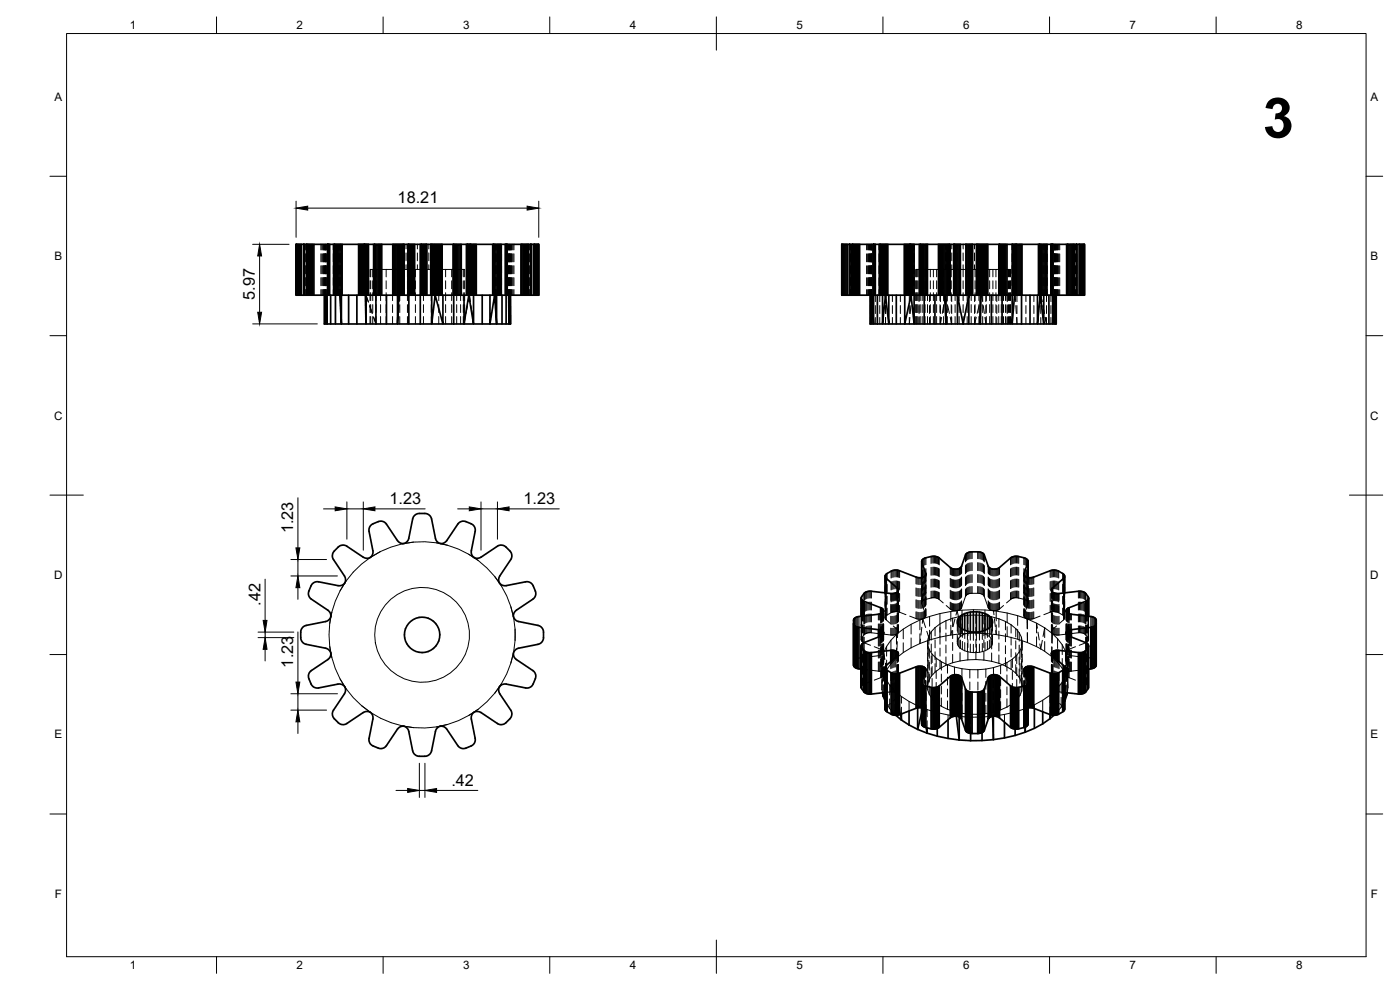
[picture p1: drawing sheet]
<svg xmlns="http://www.w3.org/2000/svg" width="420mm" height="297mm" viewBox="0 0 420 297" stroke-linecap="round" stroke-linejoin="round" font-family="sans-serif">
<defs><g id="words">
<text font-size="16.8" x="379" y="41.3">3</text>
<g font-size="4.9">
<text x="119.3" y="61">18.21</text>
<text x="76.5" y="90" transform="rotate(-90 76.5 90)">5.97</text>
<text x="116.9" y="151.2">1.23</text>
<text x="157.1" y="151.2">1.23</text>
<text x="87.9" y="160" transform="rotate(-90 87.9 160)">1.23</text>
<text x="78.1" y="181.7" transform="rotate(-90 78.1 181.7)">.42</text>
<text x="87.9" y="200.3" transform="rotate(-90 87.9 200.3)">1.23</text>
<text x="135.5" y="235.8">.42</text>
</g>
<g font-size="3.5">
<text x="39" y="8.8">1</text>
<text x="89" y="8.8">2</text>
<text x="139" y="8.8">3</text>
<text x="189" y="8.8">4</text>
<text x="239" y="8.8">5</text>
<text x="289" y="8.8">6</text>
<text x="339" y="8.8">7</text>
<text x="389" y="8.8">8</text>
<text x="16.3" y="30.2">A</text>
<text x="411.3" y="30.2">A</text>
<text x="16.3" y="78">B</text>
<text x="411.3" y="78">B</text>
<text x="16.2" y="125.9">C</text>
<text x="411.2" y="125.9">C</text>
<text x="16.2" y="173.7">D</text>
<text x="411.2" y="173.7">D</text>
<text x="16.3" y="221.6">E</text>
<text x="411.3" y="221.6">E</text>
<text x="16.4" y="269.4">F</text>
<text x="411.4" y="269.4">F</text>
<text x="39" y="290.8">1</text>
<text x="89" y="290.8">2</text>
<text x="139" y="290.8">3</text>
<text x="189" y="290.8">4</text>
<text x="239" y="290.8">5</text>
<text x="289" y="290.8">6</text>
<text x="339" y="290.8">7</text>
<text x="389" y="290.8">8</text>
</g>
</g></defs>
<!-- layer: Hidden -->
<g fill="none" stroke="#000" stroke-width=".3">
<path d="M91.2 73.3v1.7M91.2 76.2v2.4M91.2 79.7v2.4M91.4 73.3v1.7M91.4 76.2v2.4M91.4 79.7v2.4M91.5 73.3v1.7M91.5 76.2v2.4M91.5 79.7v2.4M91.8 73.3v1.7M91.8 76.2v2.4M91.8 79.7v2.4"/>
<path d="M92.1 73.3v1.7M92.1 76.2v2.4M92.1 79.7v2.4M96.3 73.3v1.7M96.3 76.2v2.4M96.3 79.7v2.4M96.6 73.3v1.7M96.6 76.2v2.4M96.6 79.7v2.4M96.9 73.3v1.7M96.9 76.2v2.4M96.9 79.7v2.4"/>
<path d="M97 73.3v1.7M97 76.2v2.4M97 79.7v2.4M97.2 73.3v1.7M97.2 76.2v2.4M97.2 79.7v2.4M97.4 73.3v1.7M97.4 76.2v2.4M97.4 79.7v2.4M97.5 73.3v1.7M97.5 76.2v2.4M97.5 79.7v2.4"/>
<path d="M97.6 73.3v1.7M97.6 76.2v2.4M97.6 79.7v2.4M97.8 73.3v1.7M97.8 76.2v2.4M97.8 79.7v2.4M97.9 73.3v1.7M97.9 76.2v2.4M97.9 79.7v2.4M98.4 73.3v1.7M98.4 76.2v2.4M98.4 79.7v2.4"/>
<path d="M98.5 73.3v1.7M98.5 76.2v2.4M98.5 79.7v2.4M98.7 73.3v1.7M98.7 76.2v2.4M98.7 79.7v2.4M100 73.3v1.7M100 76.2v2.4M100 79.7v2.4M100.4 73.3v1.7M100.4 76.2v2.4M100.4 79.7v2.4"/>
<path d="M100.7 73.3v1.7M100.7 76.2v2.4M100.7 79.7v2.4M101 73.3v1.7M101 76.2v2.4M101 79.7v2.4M101.3 73.3v1.7M101.3 76.2v2.4M101.3 79.7v2.4M101.6 73.3v1.7M101.6 76.2v2.4M101.6 79.7v2.4"/>
<path d="M101.8 73.3v1.7M101.8 76.2v2.4M101.8 79.7v2.4M102 73.3v1.7M102 76.2v2.4M102 79.7v2.4M102.1 73.3v1.7M102.1 76.2v2.4M102.1 79.7v2.4M102.2 73.3v1.7M102.2 76.2v2.4M102.2 79.7v2.4"/>
<path d="M109.3 73.3v1.7M109.3 76.2v2.4M109.3 79.7v2.4M109.5 73.3v1.7M109.5 76.2v2.4M109.5 79.7v2.4M109.7 73.3v1.7M109.7 76.2v2.4M109.7 79.7v2.4M110 73.3v1.7M110 76.2v2.4M110 79.7v2.4"/>
<path d="M110.2 73.3v1.7M110.2 76.2v2.4M110.2 79.7v2.4M110.3 73.3v1.7M110.3 76.2v2.4M110.3 79.7v2.4M110.5 73.3v1.7M110.5 76.2v2.4M110.5 79.7v2.4M120 79.4v1.4h-2.2v2.3M120 73.3v1.4M120 75.9v2.4"/>
<path d="M120.1 73.3v1.4M120.1 75.9v2.4M120.1 79.4v1.4M120.3 73.3v1.4M120.3 75.9v2.4M120.3 79.4v1.4M120.7 73.3v1.4M120.7 75.9v2.4M120.7 79.4v1.4M121.2 73.3v1.4M121.2 75.9v2.4M121.2 79.4v1.4"/>
<path d="M121.9 73.3v1.4M121.9 75.9v2.4M121.9 79.4v1.4M122.6 73.3v1.4M122.6 75.9v2.4M122.6 79.4v1.4M123.5 73.3v1.4M123.5 75.9v2.4M123.5 79.4v1.4M124.4 73.3v1.4M124.4 75.9v2.4M124.4 79.4v1.4"/>
<path d="M125.3 73.3v1.4M125.3 75.9v2.4M125.3 79.4v1.4M126.2 73.3v1.4M126.2 75.9v2.4M126.2 79.4v1.4M127.1 79.4v1.4h-2.4v2.3M127.1 73.3v1.4M127.1 75.9v2.4M127.9 73.3v1.4M127.9 75.9v2.4M127.9 79.4v1.4"/>
<path d="M128.7 73.3v1.4M128.7 75.9v2.4M128.7 79.4v1.4M129.3 73.3v1.4M129.3 75.9v2.4M129.3 79.4v1.4M129.9 73.3v1.4M129.9 75.9v2.4M129.9 79.4v1.4M130.3 73.3v1.4M130.3 75.9v2.4M130.3 79.4v1.4"/>
<path d="M130.5 73.3v1.4M130.5 75.9v2.4M130.5 79.4v1.4M130.6 73.3v1.4M130.6 75.9v2.4M130.6 79.4v1.4M140 73.3v1.7M140 76.2v2.4M140 79.7v2.4M140.1 73.3v1.7M140.1 76.2v2.4M140.1 79.7v2.4"/>
<path d="M140.2 73.3v1.7M140.2 76.2v2.4M140.2 79.7v2.4M140.4 73.3v1.7M140.4 76.2v2.4M140.4 79.7v2.4M140.6 73.3v1.7M140.6 76.2v2.4M140.6 79.7v2.4M140.8 73.3v1.7M140.8 76.2v2.4M140.8 79.7v2.4"/>
<path d="M141.1 73.3v1.7M141.1 76.2v2.4M141.1 79.7v2.4M141.2 73.3v1.7M141.2 76.2v2.4M141.2 79.7v2.4M148.3 73.3v1.7M148.3 76.2v2.4M148.3 79.7v2.4M148.4 73.3v1.7M148.4 76.2v2.4M148.4 79.7v2.4"/>
<path d="M148.5 73.3v1.7M148.5 76.2v2.4M148.5 79.7v2.4M148.6 73.3v1.7M148.6 76.2v2.4M148.6 79.7v2.4M148.7 73.3v1.7M148.7 76.2v2.4M148.7 79.7v2.4M149 73.3v1.7M149 76.2v2.4M149 79.7v2.4"/>
<path d="M149.2 73.3v1.7M149.2 76.2v2.4M149.2 79.7v2.4M149.6 73.3v1.7M149.6 76.2v2.4M149.6 79.7v2.4M149.9 73.3v1.7M149.9 76.2v2.4M149.9 79.7v2.4M150.2 73.3v1.7M150.2 76.2v2.4M150.2 79.7v2.4"/>
<path d="M150.5 73.3v1.7M150.5 76.2v2.4M150.5 79.7v2.4M151.9 73.3v1.7M151.9 76.2v2.4M151.9 79.7v2.4M152 73.3v1.7M152 76.2v2.4M152 79.7v2.4M152.1 73.3v1.7M152.1 76.2v2.4M152.1 79.7v2.4"/>
<path d="M152.7 73.3v1.7M152.7 76.2v2.4M152.7 79.7v2.4M152.8 73.3v1.7M152.8 76.2v2.4M152.8 79.7v2.4M152.9 73.3v1.7M152.9 76.2v2.4M152.9 79.7v2.4M153 73.3v1.7M153 76.2v2.4M153 79.7v2.4"/>
<path d="M153.1 73.3v1.7M153.1 76.2v2.4M153.1 79.7v2.4M153.3 73.3v1.7M153.3 76.2v2.4M153.3 79.7v2.4M153.4 73.3v1.7M153.4 76.2v2.4M153.4 79.7v2.4M153.6 73.3v1.7M153.6 76.2v2.4M153.6 79.7v2.4"/>
<path d="M153.9 73.3v1.7M153.9 76.2v2.4M153.9 79.7v2.4M154.2 73.3v1.7M154.2 76.2v2.4M154.2 79.7v2.4M158.5 73.3v1.7M158.5 76.2v2.4M158.5 79.7v2.4M158.8 73.3v1.7M158.8 76.2v2.4M158.8 79.7v2.4"/>
<path d="M159 73.3v1.7M159 76.2v2.4M159 79.7v2.4M159.2 73.3v1.7M159.2 76.2v2.4M159.2 79.7v2.4M159.3 73.3v1.7M159.3 76.2v2.4M159.3 79.7v2.4M159.4 73.3v1.7M159.4 76.2v2.4M159.4 79.7v2.4"/>
<path d="M254.9 73.3v1.7M254.9 76.2v2.4M254.9 79.7v2.4M255 73.3v1.7M255 76.2v2.4M255 79.7v2.4M255.1 73.3v1.7M255.1 76.2v2.4M255.1 79.7v2.4M255.3 73.3v1.7M255.3 76.2v2.4M255.3 79.7v2.4"/>
<path d="M255.5 73.3v1.7M255.5 76.2v2.4M255.5 79.7v2.4M255.8 73.3v1.7M255.8 76.2v2.4M255.8 79.7v2.4M260.1 73.3v1.7M260.1 76.2v2.4M260.1 79.7v2.4M260.4 73.3v1.7M260.4 76.2v2.4M260.4 79.7v2.4"/>
<path d="M260.7 73.3v1.7M260.7 76.2v2.4M260.7 79.7v2.4M260.8 73.3v1.7M260.8 76.2v2.4M260.8 79.7v2.4M260.9 73.3v1.7M260.9 76.2v2.4M260.9 79.7v2.4M261 73.3v1.7M261 76.2v2.4M261 79.7v2.4"/>
<path d="M261.2 73.3v1.7M261.2 76.2v2.4M261.2 79.7v2.4M261.4 73.3v1.7M261.4 76.2v2.4M261.4 79.7v2.4M261.5 73.3v1.7M261.5 76.2v2.4M261.5 79.7v2.4M261.6 73.3v1.7M261.6 76.2v2.4M261.6 79.7v2.4"/>
<path d="M261.7 73.3v1.7M261.7 76.2v2.4M261.7 79.7v2.4M262.2 73.3v1.7M262.2 76.2v2.4M262.2 79.7v2.4M262.3 73.3v1.7M262.3 76.2v2.4M262.3 79.7v2.4M262.4 73.3v1.7M262.4 76.2v2.4M262.4 79.7v2.4"/>
<path d="M263.8 73.3v1.7M263.8 76.2v2.4M263.8 79.7v2.4M264.1 73.3v1.7M264.1 76.2v2.4M264.1 79.7v2.4M264.5 73.3v1.7M264.5 76.2v2.4M264.5 79.7v2.4M264.8 73.3v1.7M264.8 76.2v2.4M264.8 79.7v2.4"/>
<path d="M265.1 73.3v1.7M265.1 76.2v2.4M265.1 79.7v2.4M265.3 73.3v1.7M265.3 76.2v2.4M265.3 79.7v2.4M265.6 73.3v1.7M265.6 76.2v2.4M265.6 79.7v2.4M265.7 73.3v1.7M265.7 76.2v2.4M265.7 79.7v2.4"/>
<path d="M265.8 73.3v1.7M265.8 76.2v2.4M265.8 79.7v2.4M265.9 73.3v1.7M265.9 76.2v2.4M265.9 79.7v2.4M266 73.3v1.7M266 76.2v2.4M266 79.7v2.4M273.1 73.3v1.7M273.1 76.2v2.4M273.1 79.7v2.4"/>
<path d="M273.2 73.3v1.7M273.2 76.2v2.4M273.2 79.7v2.4M273.5 73.3v1.7M273.5 76.2v2.4M273.5 79.7v2.4M273.8 73.3v1.7M273.8 76.2v2.4M273.8 79.7v2.4M274 73.3v1.7M274 76.2v2.4M274 79.7v2.4"/>
<path d="M274.1 73.3v1.7M274.1 76.2v2.4M274.1 79.7v2.4M274.2 73.3v1.7M274.2 76.2v2.4M274.2 79.7v2.4M274.3 73.3v1.7M274.3 76.2v2.4M274.3 79.7v2.4M283.7 73.3v1.4M283.7 75.9v2.4M283.7 79.4v1.4"/>
<path d="M283.8 73.3v1.4M283.8 75.9v2.4M283.8 79.4v1.4M284.1 73.3v1.4M284.1 75.9v2.4M284.1 79.4v1.4M284.5 73.3v1.4M284.5 75.9v2.4M284.5 79.4v1.4M285 73.3v1.4M285 75.9v2.4M285 79.4v1.4"/>
<path d="M285.6 73.3v1.4M285.6 75.9v2.4M285.6 79.4v1.4M286.4 73.3v1.4M286.4 75.9v2.4M286.4 79.4v1.4M287.2 73.3v1.4M287.2 75.9v2.4M287.2 79.4v1.4M288.1 73.3v1.4M288.1 75.9v2.4M288.1 79.4v1.4"/>
<path d="M289.1 73.3v1.4M289.1 75.9v2.4M289.1 79.4v3.7M290 73.3v1.4M290 75.9v2.4M290 79.4v1.4M290.9 73.3v1.4M290.9 75.9v2.4M290.9 79.4v1.4M291.7 73.3v1.4M291.7 75.9v2.4M291.7 79.4v1.4"/>
<path d="M292.5 73.3v1.4M292.5 75.9v2.4M292.5 79.4v1.4M293.1 73.3v1.4M293.1 75.9v2.4M293.1 79.4v1.4M293.6 73.3v1.4M293.6 75.9v2.4M293.6 79.4v1.4M294 73.3v1.4M294 75.9v2.4M294 79.4v1.4"/>
<path d="M294.3 73.3v1.4M294.3 75.9v2.4M294.3 79.4v1.4M294.4 73.3v1.4M294.4 75.9v2.4M294.4 79.4v1.4M303.8 73.3v1.7M303.8 76.2v2.4M303.8 79.7v2.4M303.9 73.3v1.7M303.9 76.2v2.4M303.9 79.7v2.4"/>
<path d="M304 73.3v1.7M304 76.2v2.4M304 79.7v2.4M304.1 73.3v1.7M304.1 76.2v2.4M304.1 79.7v2.4M304.3 73.3v1.7M304.3 76.2v2.4M304.3 79.7v2.4M304.6 73.3v1.7M304.6 76.2v2.4M304.6 79.7v2.4"/>
<path d="M304.9 73.3v1.7M304.9 76.2v2.4M304.9 79.7v2.4M305 73.3v1.7M305 76.2v2.4M305 79.7v2.4M312 73.3v1.7M312 76.2v2.4M312 79.7v2.4M312.1 73.3v1.7M312.1 76.2v2.4M312.1 79.7v2.4"/>
<path d="M312.2 73.3v1.7M312.2 76.2v2.4M312.2 79.7v2.4M312.3 73.3v1.7M312.3 76.2v2.4M312.3 79.7v2.4M312.4 73.3v1.7M312.4 76.2v2.4M312.4 79.7v2.4M312.5 73.3v1.7M312.5 76.2v2.4M312.5 79.7v2.4"/>
<path d="M312.8 73.3v1.7M312.8 76.2v2.4M312.8 79.7v2.4M313 73.3v1.7M313 76.2v2.4M313 79.7v2.4M313.4 73.3v1.7M313.4 76.2v2.4M313.4 79.7v2.4M313.6 73.3v1.7M313.6 76.2v2.4M313.6 79.7v2.4"/>
<path d="M314 73.3v1.7M314 76.2v2.4M314 79.7v2.4M314.3 73.3v1.7M314.3 76.2v2.4M314.3 79.7v2.4M315.7 73.3v1.7M315.7 76.2v2.4M315.7 79.7v2.4M315.8 73.3v1.7M315.8 76.2v2.4M315.8 79.7v2.4"/>
<path d="M315.9 73.3v1.7M315.9 76.2v2.4M315.9 79.7v2.4M316.4 73.3v1.7M316.4 76.2v2.4M316.4 79.7v2.4M316.6 73.3v1.7M316.6 76.2v2.4M316.6 79.7v2.4M316.7 73.3v1.7M316.7 76.2v2.4M316.7 79.7v2.4"/>
<path d="M316.9 73.3v1.7M316.9 76.2v2.4M316.9 79.7v2.4M317.1 73.3v1.7M317.1 76.2v2.4M317.1 79.7v2.4M317.2 73.3v1.7M317.2 76.2v2.4M317.2 79.7v2.4M317.4 73.3v1.7M317.4 76.2v2.4M317.4 79.7v2.4"/>
<path d="M317.7 73.3v1.7M317.7 76.2v2.4M317.7 79.7v2.4M318 73.3v1.7M318 76.2v2.4M318 79.7v2.4M322.3 73.3v1.7M322.3 76.2v2.4M322.3 79.7v2.4M322.6 73.3v1.7M322.6 76.2v2.4M322.6 79.7v2.4"/>
<path d="M322.8 73.3v1.7M322.8 76.2v2.4M322.8 79.7v2.4M323 73.3v1.7M323 76.2v2.4M323 79.7v2.4M323.1 73.3v1.7M323.1 76.2v2.4M323.1 79.7v2.4M323.2 73.3v1.7M323.2 76.2v2.4M323.2 79.7v2.4"/>
<path d="M91.2 83.3v2.4M91.2 86.9v1.7M91.4 83.3v2.4M91.4 86.9v1.7M91.5 83.3v2.4M91.5 86.9v1.7M91.8 83.3v2.4M91.8 86.9v1.7M92.1 83.3v2.4M92.1 86.9v1.7M96.3 83.3v2.4M96.3 86.9v1.7"/>
<path d="M96.6 83.3v2.4M96.6 86.9v1.7M96.9 83.3v2.4M96.9 86.9v1.7M97 83.3v2.4M97 86.9v1.7M97.2 83.3v2.4M97.2 86.9v1.7M97.4 83.3v2.4M97.4 86.9v1.7M97.5 83.3v2.4M97.5 86.9v1.7"/>
<path d="M97.6 83.3v2.4M97.6 86.9v1.7M97.6 95.3l-.1 1.9M97.8 83.3v2.4M97.8 86.9v1.7M97.8 91.7l-.1 2.4M97.9 83.3v2.4M97.9 86.9v1.7M97.9 88.6l.1 1.9M97.9 88.6l-.1 1.9M98 91.7l.1 2.4M98.1 95.3l.1 1.9"/>
<path d="M98.4 83.3v2.4M98.4 86.9v1.7M98.5 83.3v2.4M98.5 86.9v1.7M98.7 83.3v2.4M98.7 86.9v1.7M100 83.3v2.4M100 86.9v1.7M100.4 83.3v2.4M100.4 86.9v1.7M100.7 83.3v2.4M100.7 86.9v1.7"/>
<path d="M101 83.3v2.4M101 86.9v1.7M101.3 83.3v2.4M101.3 86.9v1.7M101.6 83.3v2.4M101.6 86.9v1.7M101.8 83.3v2.4M101.8 86.9v1.7M102 83.3v2.4M102 86.9v1.7M102.1 83.3v2.4M102.1 86.9l.1 3.6"/>
<path d="M102.2 83.3v2.4M102.2 86.9v1.7M102.2 91.7l.1 2.4M102.4 95.3l.1 1.9M109.3 83.3v2.4M109.3 86.9v1.7M109.5 83.3v2.4M109.5 86.9v1.7M109.7 83.3v2.4M109.7 86.9v1.7M110 83.3v2.4M110 86.9v1.7"/>
<path d="M110.2 83.3v2.4M110.2 86.9v1.7M110.3 83.3v2.4M110.3 86.9v1.7M110.5 83.3v2.4M110.5 86.9v1.7M110.6 90.6l-.8-2 .8 2M110.9 91.8l.8 2.2M111 84.3v2.3M111 87.8v2.4M111 91.4v2.4M111 95v2.2"/>
<path d="M111.3 80.8h-.3v2.3M111.3 84.3v2.3M111.3 87.8v2.4M111.3 91.4v2.4M111.3 95v2.2M111.9 80.8h-.6v2.3M111.9 84.3v2.3M111.9 87.8v2.4M111.9 91.4v2.4M111.9 95v2.2M112.9 80.8h-1v2.3M112.9 84.3v2.3"/>
<path d="M112.9 87.8v2.4M112.9 91.4v2.4M112.9 95v2.2l-.8-2.1M114.2 80.8h-1.3v2.3M114.2 84.3v2.3M114.2 87.8v2.4M114.2 91.4v2.4M114.2 95v2.2M115.9 80.8h-1.7v2.3M115.9 84.3v2.3M115.9 87.8v2.4M115.9 91.4v2.4"/>
<path d="M115.9 95v2.2M117.8 80.8h-1.9v2.3M117.8 84.3v2.3M117.8 87.8v2.4M117.8 91.4v2.4M117.8 95v2.2M119.4 95.3l-.1 1.9M119.7 91.7l-.2 2.4M120 88.6l-.2 1.9M120 84.3v2.3M120 87.8v2.4M120 91.4v2.4"/>
<path d="M120 95v2.2M122.3 80.8h-2.3v2.3M122.3 84.3v2.3M122.3 87.8v2.4M122.3 91.4v2.4M122.3 95v2.2M124.7 80.8h-2.4v2.3M124.7 84.3v2.3M124.7 87.8v2.4M124.7 91.4v2.4M124.7 95v2.2M127.1 84.3v2.3"/>
<path d="M127.1 87.8v2.4M127.1 91.4v2.4M127.1 95v2.2M129.4 80.8h-2.3v2.3M129.4 84.3v2.3M129.4 87.8v2.4M129.4 91.4v2.4M129.4 95v2.2M131.7 80.8h-2.3v2.3M131.7 84.3v2.3M131.7 87.8v2.4M131.7 91.4v2.4"/>
<path d="M131.7 95v2.2M133.7 80.8h-2v2.3M133.7 84.3v2.3M133.7 87.8v2.4M133.7 91.4v2.4M133.7 95v2.2M135.6 80.8h-1.9v2.3M135.6 84.3v2.3M135.6 87.8v2.4M135.6 91.4v2.4M135.6 95v2.2M137.1 80.8h-1.5v2.3"/>
<path d="M137.1 84.3v2.3M137.1 87.8v2.4M137.1 91.4v2.4M137.1 95v2.2M138.2 80.8h-1.1v2.3M138.2 84.3v2.3M138.2 87.8v2.4M138.2 91.4v2.4M138.2 95v2.2M139 80.8h-.8v2.3M139 83.1v-2.3h.4v2.3M139 84.3v2.3"/>
<path d="M139 87.8v2.4M139 91.4v2.4M139 95v2.2M139.4 84.3v2.3M139.4 87.8v2.4M139.4 91.4v2.4M139.4 95v2.2M139.6 95.2l-.3 2M140 83.3v2.4M140 86.9v1.7M140.1 83.3v2.4M140.1 86.9v1.7"/>
<path d="M140.2 83.3v2.4M140.2 86.9v1.7M140.3 91.7l-.5 2.4M140.4 83.3v2.4M140.4 86.9v1.7M140.6 83.3v2.4M140.6 86.9v1.7M140.8 83.3v2.4M140.8 86.9v1.7M141.1 83.3v2.4M141.1 86.9v1.7M141.2 90.5l-.3-1.9-.4 1.9"/>
<path d="M141.2 83.3v2.4M141.2 86.9v1.7M141.4 91.7l.3 2.4M141.8 95.2l.3 2M148.3 83.3v2.4M148.3 86.9v1.7M148.4 83.3v2.4M148.4 86.9v1.7M148.5 83.3v2.4M148.5 86.9v1.7M148.6 83.3v2.4M148.6 86.9l.1 3.6"/>
<path d="M148.7 83.3v2.4M148.7 86.9v1.7M148.7 91.7l.2 2.4M148.9 95.3l.1 1.9M149 83.3v2.4M149 86.9v1.7M149.2 83.3v2.4M149.2 86.9v1.7M149.6 83.3v2.4M149.6 86.9v1.7M149.9 83.3v2.4M149.9 86.9v1.7"/>
<path d="M150.2 83.3v2.4M150.2 86.9v1.7M150.5 83.3v2.4M150.5 86.9v1.7M151.9 83.3v2.4M151.9 86.9v1.7M152 83.3v2.4M152 86.9v1.7M152.1 83.3v2.4M152.1 86.9v1.7M152.7 83.3v2.4M152.7 86.9v3.6"/>
<path d="M152.7 91.7v2.4M152.7 95.3v1.9M152.8 83.3v2.4M152.8 86.9v1.7M152.9 83.3v2.4M152.9 86.9v1.7M153 83.3v2.4M153 86.9v1.7M153.1 83.3v2.4M153.1 86.9v1.7M153.3 83.3v2.4M153.3 86.9v1.7"/>
<path d="M153.4 83.3v2.4M153.4 86.9v1.7M153.6 83.3v2.4M153.6 86.9v1.7M153.9 83.3v2.4M153.9 86.9v1.7M154.2 83.3v2.4M154.2 86.9v1.7M158.5 83.3v2.4M158.5 86.9v1.7M158.8 83.3v2.4M158.8 86.9v1.7"/>
<path d="M159 83.3v2.4M159 86.9v1.7M159.2 83.3v2.4M159.2 86.9v1.7M159.3 83.3v2.4M159.3 86.9v1.7M159.4 83.3v2.4M159.4 86.9v1.7M254.9 83.3v2.4M254.9 86.9v1.7M255 83.3v2.4M255 86.9v1.7"/>
<path d="M255.1 83.3v2.4M255.1 86.9v1.7M255.3 83.3v2.4M255.3 86.9v1.7M255.5 83.3v2.4M255.5 86.9v1.7M255.8 83.3v2.4M255.8 86.9v1.7M260.1 83.3v2.4M260.1 86.9v1.7M260.4 83.3v2.4M260.4 86.9v1.7"/>
<path d="M260.7 83.3v2.4M260.7 86.9v1.7M260.8 83.3v2.4M260.8 86.9v1.7M260.9 83.3v2.4M260.9 86.9v1.7M261 83.3v2.4M261 86.9v1.7M261.2 83.3v2.4M261.2 86.9v1.7M261.2 86.9v3.6M261.2 91.7v2.4"/>
<path d="M261.2 95.3v1.9M261.4 83.3v2.4M261.4 86.9v1.7M261.5 83.3v2.4M261.5 86.9v1.7M261.6 83.3v2.4M261.6 86.9v1.7M261.7 83.3v2.4M261.7 86.9v3.6M261.7 91.7v2.4M261.7 95.3v1.9v-1.9M261.7 88.6v1.9"/>
<path d="M262.2 83.3v2.4M262.2 86.9v1.7M262.3 83.3v2.4M262.3 86.9v1.7M262.4 83.3v2.4M262.4 86.9v1.7M262.7 88.6v1.9M262.7 91.7v2.4M262.7 95.3v1.9M263.8 83.3v2.4M263.8 86.9v1.7M264 88.6v1.9"/>
<path d="M264 91.7v2.4M264 95.3v1.9M264.1 83.3v2.4M264.1 86.9v1.7M264.5 83.3v2.4M264.5 86.9v1.7M264.8 83.3v2.4M264.8 86.9v1.7M265.1 83.3v2.4M265.1 86.9v1.7M265.3 83.3v2.4M265.3 86.9v1.7"/>
<path d="M265.6 83.3v2.4M265.6 86.9v1.7M265.7 83.3v2.4M265.7 86.9v3.6M265.7 91.7v2.4M265.7 95.3v1.9l.1-1.9M265.8 83.3v2.4M265.8 86.9v1.7M265.8 91.7v2.4M265.9 83.3v2.4M265.9 86.9v3.6M265.9 86.9v1.7"/>
<path d="M266 83.3v2.4M266 86.9v1.7M267.8 88.6v1.9M267.8 91.7v2.4M267.8 95.3v1.9M270.2 88.6v1.9M270.2 91.7v2.4M270.2 95.3v1.9M272.9 88.6v1.9M272.9 91.7v2.4M272.9 95.3v1.9l.2-1.9M273.1 83.3v2.4"/>
<path d="M273.1 86.9v1.7M273.2 83.3v2.4M273.2 86.9v1.7M273.4 91.7l-.2 2.4M273.5 83.3v2.4M273.5 86.9v1.7M273.6 88.6l-.1 1.9M273.8 83.3v2.4M273.8 86.9v1.7M274 83.3v2.4M274 86.9v1.7M274.1 83.3v2.4"/>
<path d="M274.1 86.9v1.7M274.2 83.3v2.4M274.2 86.9v1.7M274.3 83.3v2.4M274.3 86.9v1.7M274.8 84.3v2.3M274.8 87.8v2.4M274.8 91.4v2.4M274.8 95v2.2M274.9 80.8l-.1 2.3M274.9 84.3v2.3M274.9 87.8v2.4"/>
<path d="M274.9 91.4v2.4M274.9 95v2.2M275.1 80.8v2.3M275.1 84.3v2.3M275.1 87.8v2.4M275.1 91.4v2.4M275.1 95v2.2M275.4 80.8h-.5v2.3M275.4 84.3v2.3M275.4 87.8v2.4M275.4 91.4v2.4M275.4 95v2.2"/>
<path d="M275.8 88.6v1.9M275.8 91.7v2.4M275.8 95.3v1.9M275.8 80.8v2.3M275.8 84.3v2.3M275.8 87.8v2.4M275.8 91.4v2.4M275.8 95v2.2M276.4 80.8h-1v2.3M276.4 84.3v2.3M276.4 87.8v2.4M276.4 91.4v2.4"/>
<path d="M276.4 95v2.2M276.9 80.8v2.3M276.9 84.3v2.3M276.9 87.8v2.4M276.9 91.4v2.4M276.9 95v2.2M277.6 80.8h-1.2v2.3M277.6 84.3v2.3M277.6 87.8v2.4M277.6 91.4v2.4M277.6 95v2.2M278.4 80.8v2.3"/>
<path d="M278.4 84.3v2.3M278.4 87.8v2.4M278.4 91.4v2.4M278.4 95v2.2M279 88.6v1.9M279 91.7v2.4M279 95.3v1.9M279.2 80.8h-1.6v2.3M279.2 84.3v2.3M279.2 87.8v2.4M279.2 91.4v2.4M279.2 95v2.2"/>
<path d="M280.1 80.8v2.3M280.1 84.3v2.3M280.1 87.8v2.4M280.1 91.4v2.4M280.1 95v2.2M281.1 80.8h-1.9v2.3M281.1 84.3v2.3M281.1 87.8v2.4M281.1 91.4v2.4M281.1 95v2.2M282.1 80.8v2.3M282.1 84.3v2.3"/>
<path d="M282.1 87.8v2.4M282.1 91.4v2.4M282.1 95v2.2M282.2 88.6v1.9M282.2 91.7v2.4M282.6 95.2l-.4 2v-1.9M283.2 80.8h-2.1v2.3M283.2 84.3v2.3M283.2 87.8v2.4M283.2 91.4v2.4M283.2 95v2.2M283.2 91.7l-.4 2.4"/>
<path d="M283.4 90.5l.3-1.9 .5 2M284.3 80.8v2.3M284.3 84.3v2.3M284.3 87.8v2.4M284.3 91.4v2.4M284.3 95v2.2M284.4 91.7l.5 2.4M285.2 95.2l.4 2v-1.9M285.5 80.8h-2.3v2.3M285.5 84.3v2.3M285.5 87.8v2.4M285.5 91.4v2.4"/>
<path d="M285.5 95v2.2M285.6 88.6v1.9M285.6 91.7v2.4M286.6 80.8v2.3M286.6 84.3v2.3M286.6 87.8v2.4M286.6 91.4v2.4M286.6 95v2.2M287.8 80.8h-2.3v2.3M287.8 84.3v2.3M287.8 87.8v2.4M287.8 91.4v2.4"/>
<path d="M287.8 95v2.2M289.1 84.3v2.3M289.1 87.8v2.4M289.1 91.4v2.4M289.1 95v2.2M290.3 80.8h-2.5v2.3M290.3 84.3v2.3M290.3 87.8v2.4M290.3 91.4v2.4M290.3 95v2.2M291.5 80.8v2.3M291.5 84.3v2.3"/>
<path d="M291.5 87.8v2.4M291.5 91.4v2.4M291.5 95v2.2M292.5 88.6v1.9M292.5 91.7v2.4M292.6 80.8h-2.3v2.3M292.6 84.3v2.3M292.6 87.8v2.4M292.6 91.4v2.4M292.6 95v2.2M293 95.2l-.5 2v-1.9M293.8 80.8v2.3"/>
<path d="M293.8 84.3v2.3M293.8 87.8v2.4M293.8 91.4v2.4M293.8 95v2.2M293.8 91.7l-.5 2.3M294.9 80.8h-2.3v2.3M294.9 84.3v2.3M294.9 87.8v2.4M294.9 91.4v2.4M294.9 95v2.2M294.9 90.5l-.3-1.9-.5 2M295.1 91.7l.3 2.4"/>
<path d="M295.6 95.2l.3 2v-1.9M295.9 88.6v1.9M295.9 91.7v2.4M296 80.8v2.3M296 84.3v2.3M296 87.8v2.4M296 91.4v2.4M296 95v2.2M297 80.8h-2.1v2.3M297 84.3v2.3M297 87.8v2.4M297 91.4v2.4"/>
<path d="M297 95v2.2M298 80.8v2.3M298 84.3v2.3M298 87.8v2.4M298 91.4v2.4M298 95v2.2M298.9 80.8h-1.9v2.3M298.9 84.3v2.3M298.9 87.8v2.4M298.9 91.4v2.4M298.9 95v2.2M299.1 88.6v1.9"/>
<path d="M299.1 91.7v2.4M299.1 95.3v1.9M299.7 80.8v2.3M299.7 84.3v2.3M299.7 87.8v2.4M299.7 91.4v2.4M299.7 95v2.2M300.5 80.8h-1.6v2.3M300.5 84.3v2.3M300.5 87.8v2.4M300.5 91.4v2.4M300.5 95v2.2"/>
<path d="M301.2 80.8v2.3M301.2 84.3v2.3M301.2 87.8v2.4M301.2 91.4v2.4M301.2 95v2.2M301.8 80.8h-1.3v2.3M301.8 84.3v2.3M301.8 87.8v2.4M301.8 91.4v2.4M301.8 95v2.2M302.3 80.8v2.3M302.3 84.3v2.3"/>
<path d="M302.3 87.8v2.7M302.3 91.4v2.7M302.3 95v2.2M302.7 80.8h-.9v2.3M302.7 84.3v2.3M302.7 87.8v2.4M302.7 91.4v2.4M302.7 95v2.2M303 80.8v2.3M303 84.3v2.3M303 87.8v2.4M303 91.4v2.4"/>
<path d="M303 95v2.2M303.2 80.8h-.5v2.3M303.2 83.1v-2.3l.1 2.3M303.2 84.3v2.3M303.2 87.8v2.4M303.2 91.4v2.4M303.2 95v2.2M303.3 84.3v2.3M303.3 87.8v2.4M303.3 91.4v2.4M303.3 95v2.2M303.8 83.3v2.4"/>
<path d="M303.8 86.9v1.7M303.9 83.3v2.4M303.9 86.9v1.7M304 83.3v2.4M304 86.9v1.7M304.1 83.3v2.4M304.1 86.9v1.7M304.3 83.3v2.4M304.3 86.9v1.7M304.6 83.3v2.4M304.6 86.9v1.7M304.7 88.6l.1 1.9"/>
<path d="M304.9 83.3v2.4M304.9 86.9v1.7M304.9 91.7l.1 2.4M305 83.3v2.4M305 86.9v1.7M305.1 95.3l.1 1.9v-1.9M305.2 88.6v1.9M305.2 91.7v2.4M307.9 88.6v1.9M307.9 91.7v2.4M307.9 95.3v1.9M310.3 88.6v1.9"/>
<path d="M310.3 91.7v2.4M310.3 95.3v1.9M312 83.3v2.4M312 86.9v1.7M312.1 83.3v2.4M312.1 86.9v1.7M312.2 83.3v2.4M312.2 86.9v1.7M312.3 83.3v2.4M312.3 86.9v1.7M312.4 90.5v-1.9l.3 1.9M312.4 83.3v2.4"/>
<path d="M312.4 86.9v1.7l.4 1.9M312.4 91.7v2.4M312.4 95.3v1.9M312.5 83.3v2.4M312.5 86.9v1.7M312.8 83.3v2.4M312.8 86.9v1.7M313 91.7l.4 2.4-.4-2.4M313 83.3v2.4M313 86.9v1.7M313.4 83.3v2.4M313.4 86.9v1.7"/>
<path d="M313.6 83.3v2.4M313.6 86.9v1.7M314 83.3v2.4M314 86.9v1.7M314.1 95.3v1.9l-.4-2 .4 2M314.1 88.6v1.9M314.1 91.7v2.4M314.3 83.3v2.4M314.3 86.9v1.7M315.4 88.6v1.9M315.4 91.7v2.4M315.4 95.3v1.9"/>
<path d="M315.7 83.3v2.4M315.7 86.9v1.7M315.8 83.3v2.4M315.8 86.9v1.7M315.9 83.3v2.4M315.9 86.9v1.7M316.4 91.7v2.4v-2.4M316.4 88.6v1.9M316.4 95.3v1.9M316.4 83.3v2.4M316.4 86.9l.1 3.6M316.6 83.3v2.4"/>
<path d="M316.6 86.9v1.7M316.7 83.3v2.4M316.7 86.9v1.7M316.9 83.3v2.4M316.9 86.9v3.6M316.9 91.7v2.4M316.9 95.3v1.9M317.1 83.3v2.4M317.1 86.9v1.7M317.2 83.3v2.4M317.2 86.9v1.7M317.4 83.3v2.4"/>
<path d="M317.4 86.9v1.7M317.7 83.3v2.4M317.7 86.9v1.7M318 83.3v2.4M318 86.9v1.7M322.3 83.3v2.4M322.3 86.9v1.7M322.6 83.3v2.4M322.6 86.9v1.7M322.8 83.3v2.4M322.8 86.9v1.7M323 83.3v2.4"/>
<path d="M323 86.9v1.7M323.1 83.3v2.4M323.1 86.9v1.7M323.2 83.3v2.4M323.2 86.9v1.7M103.9 174.3l-1.8 3M114.2 165.5l-2.9 1.7M124.1 162.7l-3.4 .5M131 162.9l3.3 .7M140.7 166.3l2.8 1.9M148.5 173l2 2.8M258.5 179.2v2.1"/>
<path d="M258.6 179v2.1M259.2 178.1v2.1M259.4 177.9v2.1M259.6 177.8v2M259.9 177.6v2.1M260.2 177.5v2.1M260.5 177.4v2.1M260.8 177.4v2.1M261.2 177.4v2M261.5 177.4v2.1M265.7 172.6l-.1 2.2M265.7 175.8v7.2"/>
<path d="M265.8 172.4v2.1M265.8 175.6v7.5M266 172.2v2.1M266 175.5v7.7M266.2 172.1v2M266.2 175.3v2.4M266.2 178.9v2.4M267.3 178.1v2M267.4 171.4v2M267.4 174.6v2.4M267.4 178.2v2.4M267.7 178.1v2.1"/>
<path d="M267.7 171.3v2M267.7 174.5v2.4M267.7 178.1v2.4M268 171.2v2M268 174.4v2.4M268 178v2.4M268.3 171.1v2.1M268.3 174.3v2.4M268.3 177.9v2.4M268.6 178v2.1M268.6 171.1v2M268.6 174.3v2.4"/>
<path d="M268.6 177.9v2.4M268.9 177.9v2M269 171.1v2M269 174.3v2.4M269 177.9v2.4M269.1 177.8v2M269.3 177.7v1.4M269.3 171.1v2.1M269.3 174.3v2.4M269.3 177.6v2.7M269.4 177.5v1.6M269.5 177.4v2.1"/>
<path d="M269.6 177.1v2.3M269.7 171.2v2M269.7 174.4v2.4M269.7 178v2.3M270 171.2v2.1M270 174.5v2.4M270 178.1v2.4M274.9 173.2v2M274.9 176.4v2.4M274.9 180v2.4M275.2 173.2v2.1M275.2 176.5v2.4"/>
<path d="M275.5 173.3v2.1M275.5 176.6v2.3M275.8 173.3v2.1M275.8 176.6v2.4M276.1 173.3v2.1M276.1 176.6v2.4M276.5 173.3v2.1M276.5 176.6v2.4M276.6 179.5v1.4v-.2M276.6 178.7v2l.1-.2M276.6 168.3v2M276.6 171.5v3.3"/>
<path d="M276.6 175.1v3.3M276.6 179.6v1.5v-.2M276.7 178.5v2l.2-.2M276.7 168.1v2M276.7 171.3v2.4M276.7 174.9v2.4M276.8 173.3v2M276.8 176.5v2.4M276.9 178.3v2l.2-.1M276.9 167.9v2.1M276.9 171.1v2.4M276.9 174.7v2.4"/>
<path d="M277.1 178.1v2.1l.2-.2M277.1 167.7v2.1M277.1 171v7.8M277.3 178v2l.3-.1M277.3 167.6v2M277.3 170.8v7.9M277.3 179.9v2.4M277.5 179.7v2.4M277.6 177.8v2.1l.3-.1M277.6 167.5v2M277.6 170.7l-.1 7.8M277.6 172.7v2.1"/>
<path d="M277.6 176v2.4M277.6 179.6v2.4M277.8 172.6v2M277.8 175.8v2.4M277.8 179.4v2.4M277.8 172.2v2.3M277.8 175.5v2.5M277.8 179v2.6M277.9 167.4v2M277.9 170.6v2.4M277.9 174.2v2.4M277.9 177.7v2.1"/>
<path d="M279.4 177.4v2h.3M279.4 167v2M279.4 170.2v2.4M279.4 173.8v2.4M279.4 179.4l-1.5 .4M279.7 177.3v2.1h.4M279.7 166.9v2.1M279.7 170.2v2.4M279.7 173.7v2.4M280.1 177.3v2.1h.3M280.1 166.9v2.1M280.1 170.1v2.4"/>
<path d="M280.1 173.7v2.4M280.4 177.3v2.1h.4M280.4 166.9v2.1M280.4 170.2v2.3M280.4 173.7v2.4M280.8 177.3v2.1l.3 .1M280.8 166.9v2.1M280.8 170.2v2.4M280.8 173.8v2.4M281.1 177.4v2.1l.3 .1M281.1 167v2.1M281.1 170.3v2.4"/>
<path d="M281.1 173.8v2.4M281.4 177.5v2.1l.3 .1M281.4 167.1v2.1M281.4 170.4v2.4M281.4 174v2.3M281.7 177.7v2l.2 .2M281.7 167.3v2M281.7 170.5v2.4M281.7 174.1v2.4M281.9 167.4v2.1M281.9 170.7v2.3M281.9 174.3v2.3"/>
<path d="M281.9 177.8v2.1M281.9 179.9l1.2 1M285.2 170.3v2M285.2 173.5v2.4M285.2 177.1v2.4M285.4 170.4v2.1M285.4 173.7v2.4M285.4 177.2v2.4M285.6 170.5v2.1M285.6 173.8v2.4M285.6 177.4v2.3M285.9 170.6v2.1"/>
<path d="M285.9 173.9v2.4M285.9 177.5v2.3M286.2 170.7v2.1M286.2 174v2.3M286.2 177.5v2.4M286.5 170.8v2M286.5 174v2.4M286.5 177.6v2.4M286.8 170.8v2M286.8 174v2.4M286.8 177.6v2.4M287.1 170.8v2"/>
<path d="M287.1 174v2.4M287.1 177.6v2.4M287.4 170.7v2.1M287.4 174v2.3M287.4 177.5v2.4M287.7 170.6v2.1M287.7 173.9v2.4M287.7 177.4v2.4M288 170.5v2.1M288 173.8v2.3M288 177.3v2.4M288.2 170.4v2"/>
<path d="M288.2 173.6v2.4M288.2 177.2v2.4M288.4 170.2v2.1M288.4 173.5v2.4M288.4 177v2.4M288.5 170.1v2M288.5 173.3v2.4M288.5 176.9v2.3M288.6 169.9v2M288.6 173.1v2.4M288.6 176.7v2.4M289.8 176.9v2.1l.1-.2"/>
<path d="M289.8 166.5v2.1M289.8 169.8v2.4M289.8 173.3v2.4M289.8 179l-1.2 3.3M289.9 176.7v2.1l.1-.2M289.9 166.3v2.1M289.9 169.6v2.3M289.9 173.2v2.3M290 176.5v2.1l.2-.2M290 166.1v2.1M290 169.4v2.4M290 173v2.4"/>
<path d="M290.2 176.4v2l.2-.1M290.2 166v2M290.2 169.2v2.4M290.2 172.8v2.4M290.4 176.2v2.1l.3-.1M290.4 165.8v2.1M290.4 169.1v2.4M290.4 172.7v2.3M290.7 176.1v2.1l.4-.1M290.7 165.7v2.1M290.7 169v2.4M290.7 172.6v2.3"/>
<path d="M291.1 176v2.1l.3-.1M291.1 165.6v2.1M291.1 168.9v2.4M291.1 172.5v2.3M291.4 176v2h.3M291.4 165.6v2M291.4 168.8v2.4M291.4 172.4v2.4M291.7 165.6v2M291.7 168.8v2.4M291.7 172.4v2.4M291.7 176v2"/>
<path d="M291.7 178h1.7M293.4 176v2h.4M293.4 165.6v2M293.4 168.8v2.4M293.4 172.4v2.4M293.8 176v2l.3 .1M293.8 165.6v2M293.8 168.8v2.4M293.8 172.4v2.4M294.1 176v2.1l.3 .1M294.1 165.6v2.1M294.1 168.9v2.4"/>
<path d="M294.1 172.5v2.3M294.4 176.1v2.1l.3 .1M294.4 165.7v2.1M294.4 169v2.4M294.4 172.6v2.3M294.7 176.2v2.1l.3 .1M294.7 165.8v2.1M294.7 169.1v2.4M294.7 172.7v2.3M295 176.4v2l.1 .2M295 166v2M295 169.2v2.4"/>
<path d="M295 172.8v2.4M295.1 176.5l.2 2.3M295.1 166.1v2.1M295.1 169.4v2.4M295.1 173v2.4M295.3 176.7l.1 2.3M295.3 166.3v2.1M295.3 169.6v2.3M295.3 173.2v2.3M295.4 166.5v2.1M295.4 169.8v2.4M295.4 173.3v2.4"/>
<path d="M295.4 176.9v2.1M295.4 179l1.2 3.3M296.6 169.9v2M296.6 173.1v2.4M296.6 176.7v2.4M296.7 170.1v2M296.7 173.3v2.4M296.7 176.9v2.3M296.8 170.2v2.1M296.8 173.5v2.4M296.8 177v2.4M297 170.4v2"/>
<path d="M297 173.6v2.4M297 177.2v2.4M297.2 170.5v2.1M297.2 173.8v2.3M297.2 177.3v2.4M297.4 170.6v2.1M297.4 173.9v2.4M297.4 177.4v2.4M297.7 170.7v2.1M297.7 174v2.3M297.7 177.5v2.4M298 170.8v2"/>
<path d="M298 174v2.4M298 177.6v2.4M298.3 170.8v2M298.3 174v2.4M298.3 177.6v2.4M298.7 170.8v2M298.7 174v2.4M298.7 177.6v2.4M299 170.7v2.1M299 174v2.3M299 177.5v2.4M299.3 170.6v2.1"/>
<path d="M299.3 173.9v2.4M299.3 177.5v2.3M299.6 170.5v2.1M299.6 173.8v2.4M299.6 177.4v2.3M299.8 170.4v2.1M299.8 173.7v2.4M299.8 177.2v2.4M300 170.3v2M300 173.5v2.4M300 177.1v2.4M303.3 177.8v2.1l.2-.2"/>
<path d="M303.3 167.4v2.1M303.3 170.7v2.3M303.3 174.3v2.3M303.3 179.9l-1.2 1M303.5 177.7v2l.3-.1M303.5 167.3v2M303.5 170.5v2.4M303.5 174.1v2.4M303.8 177.5v2.1l.3-.1M303.8 167.1v2.1M303.8 170.4v2.4M303.8 174v2.3"/>
<path d="M304.1 177.4v2.1l.3-.1M304.1 167v2.1M304.1 170.3v2.4M304.1 173.8v2.4M304.4 177.3v2.1h.3M304.4 166.9v2.1M304.4 170.2v2.4M304.4 173.8v2.4M304.7 177.3v2.1h.4M304.7 166.9v2.1M304.7 170.2v2.3M304.7 173.7v2.4"/>
<path d="M305.1 177.3v2.1h.3M305.1 166.9v2.1M305.1 170.1v2.4M305.1 173.7v2.4M305.4 177.3v2.1h.3M305.4 166.9v2.1M305.4 170.2v2.4M305.4 173.7v2.4M305.7 167v2M305.7 170.2v2.4M305.7 173.8v2.4M305.7 177.4v2"/>
<path d="M305.7 179.4l1.6 .4M307.3 177.7v2.1l.3 .1M307.3 167.4v2M307.3 170.6v2.4M307.3 174.2v2.4M307.3 172.2v2.3M307.3 175.5v2.5M307.3 179v2.6M307.4 172.6v2M307.4 175.8v2.4M307.4 179.4v2.4M307.5 172.7v2.1"/>
<path d="M307.5 176v2.4M307.5 179.6v2.4M307.6 177.8v2.1l.3 .1M307.6 167.5v2M307.6 170.7v2.4M307.6 174.3v2.4M307.7 172.9v2.1M307.7 176.2v2.3M307.7 179.7v2.4M307.9 178v2l.2 .2M307.9 167.6v2M307.9 170.8v7.9"/>
<path d="M307.9 179.9v2.4M308.1 178.1v2.1l.2 .1M308.1 167.7v2.1M308.1 171v7.8M308.3 178.3l.1 2.2M308.3 167.9v2.1M308.3 171.1v2.4M308.3 174.7v2.4M308.4 173.3v2M308.4 176.5v2.4M308.4 178.5l.1 2.2M308.4 168.1v2"/>
<path d="M308.4 171.3v2.4M308.4 174.9v2.4M308.5 179.6v1.5M308.5 178.7v2.2M308.5 168.3v2M308.5 171.5v3.3M308.5 175.1v3.3M308.5 179.5v1.6M308.7 173.3v2.1M308.7 176.6v2.4M309 173.3v2.1M309 176.6v2.4"/>
<path d="M309.4 173.3v2.1M309.4 176.6v2.4M309.6 173.3v2.1M309.6 176.6v2.3M310 173.2v2.1M310 176.5v2.4M310.2 173.2v2M310.2 176.4v2.4M310.2 180v2.4M315.2 171.2v2.1M315.2 174.5v2.4M315.2 178.1v2.4"/>
<path d="M315.5 171.2v2M315.5 174.4v2.4M315.5 178v2.3M315.6 177.1v2.3M315.6 177.4l.1 2.1M315.7 177.5v1.6M315.8 171.1v2.1M315.8 174.3v2.4M315.8 177.6v2.7M315.9 177.7v1.4M316 177.8v2M316.1 171.1v2"/>
<path d="M316.1 174.3v2.4M316.1 177.9v2.4M316.3 177.9v2M316.5 171.1v2M316.5 174.3v2.4M316.5 177.9v2.4M316.5 178v2.1M316.8 171.1v2.1M316.8 174.3v2.4M316.8 177.9v2.4M317.2 171.2v2M317.2 174.4v2.4"/>
<path d="M317.2 178v2.4M317.2 178.1v2M317.5 171.3v2M317.5 174.5v2.4M317.5 178.1v2.4M317.5 178.1v2.1M317.7 171.4v2M317.7 174.6v2.4M317.7 178.2v2.4M317.8 178.1v2M318.9 172.1v2M318.9 175.3v2.4"/>
<path d="M318.9 178.9v2.4M319.2 172.2v2.1M319.2 175.5v7.7M319.3 172.4v2.1M319.3 175.6v7.5M319.4 172.6v2.1M319.4 175.8v7.2M319.5 172.8v2M319.5 176v3.3M319.5 179.6v3.2M323.6 177.4v2.1M324 177.4v2"/>
<path d="M324.3 177.4v2.1M324.7 177.4v2.1M325 177.5v2.1M325.3 177.6v2.1M325.5 177.8v2M325.7 177.9v2.1M325.9 178.1v2.1M326.5 179v2.1M326.6 179.2v2.1M99 193.9l.6 3.4M99.6 183.7l-.6 3.4M153.3 182l.9 3.3"/>
<path d="M154.2 195.6l-.9 3.4M154.6 188.8v3.4M256.2 185.9v1.4M256.3 185.7v1.8M256.4 185.6v2.1M256.6 185.4v2.4M256.9 185.2v2.8M257.2 185.1v3M257.5 185v3.2M257.8 185v3.2M258.5 189v2.8v-.1M258.5 190.8v1.3v-.3"/>
<path d="M258.5 193.6v2.1M258.5 196.9v2.3M258.5 189.6v2.1l.1-.2M258.5 182.4v7.3M258.6 191v1.2l-.1-.1M258.6 184.9v1.3M258.6 187.4v2.4M258.6 193.4v2.1M258.6 196.7v2.4M258.6 182.3v2.3M258.6 185.8v2.4M258.6 189.4v2.1"/>
<path d="M258.7 191v1.4l-.1-.2M258.7 184.9v1.4M258.7 187.5v2.4M258.7 193.2v2.1M258.7 196.5v2.4M258.8 191.1v1.5l-.1-.2M258.8 184.9v1.4M258.8 187.5v2.4M258.8 193.1v2M258.8 196.3v2.4M258.8 199.9v2.4M259.1 191.2v1.6l-.3-.2"/>
<path d="M259.1 184.8v1.6M259.1 187.6v2.4M259.1 192.9v2.1M259.1 196.2v2.4M259.1 199.7v2.4M259.1 192.8l2.2 .8M259.2 188.5v2.1l.2-.2M259.2 181.4v2.3M259.2 184.9v2.4M259.2 190.6l-.6 .9M259.4 184.8v1.6M259.4 187.6v2.4"/>
<path d="M259.4 191.2v3.6M259.4 196v2.4M259.4 199.6v2.4M259.4 188.3v2.1l.2-.2M259.4 181.2v2.4M259.4 184.7v2.4M259.6 188.2v2l.3-.1M259.6 181v2.4M259.6 184.6v2.4M259.9 188v2.1l.3-.1M259.9 180.9v2.4M259.9 184.5v2.3"/>
<path d="M260.1 197.2l-2.3 .2a1.59 1.59 0 0 0-1.6 1.2M260.2 187.9v2.1l.3-.1M260.2 180.8v2.4M260.2 184.3v2.4M260.5 187.8v2.1h.3M260.5 180.7v2.4M260.5 184.3v2.4M260.8 187.8v2.1l.4-.1M260.8 180.6v2.4M260.8 184.2v2.4M261.2 187.8v2l.3 .1M261.2 180.6v2.4"/>
<path d="M261.2 184.2v2.4M261.5 180.7v2.3M261.5 184.2v2.4M261.5 187.8v2.1M261.5 189.9l2.3 .2M262.4 194l2.1 .9 .7 .8M263.6 184.3v1.7M263.6 187.2v1.7M263.6 191.1v2.8M263.6 195.1v2.3M263.6 198.6v2.8M263.9 184.3v1.7"/>
<path d="M263.9 187.2v1.8M263.9 191v2.8M263.9 195v2.4M263.9 198.6v2.8M264.2 184.2v1.8M264.2 187.2v1.8M264.2 190.9v2.9M264.2 195v2.4M264.2 198.6v2.9M264.3 184.1v2.8M264.3 188.1v4.8M264.3 194.1v2.4"/>
<path d="M264.3 197.7v2.4M264.5 184.1v1.9M264.5 187.2v2M264.5 190.8v1.2M264.5 193.2v2.4M264.5 196.8v2.4M264.5 184v2.8M264.5 188v4.8M264.5 194v2.4M264.5 197.6v2.4M264.7 183.9v2.1M264.7 187.2v2.1"/>
<path d="M264.7 190.7v1.3M264.7 193.2v2.4M264.7 196.8v10M264.8 183.9v2.8M264.8 187.9v4.8M264.8 193.9v2.4M264.8 197.4v2.4M264.9 187.2v5.3M264.9 193.2v2.9M264.9 196.8v2.9M264.9 183.8v2.7M265 190.3l2.3 .2"/>
<path d="M265.1 183.6v2.8M265.1 187.2v5.2M265.1 193.2v2.7M265.1 196.8v2.7M265.2 183.3v2.9M265.2 187.2v5M265.2 193.1l-.1 3-1.2 .6-2.6 .3M265.2 196.7v2.6M265.2 195.8a9.5 9.5 0 0 0 0 6.3M265.2 195.8l.3 2-.3-2v3M265.2 200v2.9M265.6 183.2v2l.1-.2"/>
<path d="M265.6 184.1v1.3v-.2M265.7 183v2l.1-.1M265.7 184.2v1.4l-.1-.2M265.8 184.2v1.6l-.1-.2M265.8 199.8v2.1M265.8 182.8v2.1l.2-.2M266 184.3v1.7l-.2-.2M266 199.7v2M266 186l1.2 1M266 182.6v2.1l.2-.2M266.1 198v3l-.4-2 .4 2M266.1 193.9v3"/>
<path d="M266.2 182.5v2M267.3 181.3v2.4M267.3 184.9v2.4M267.3 188.5v2M267.3 198.5v2.1M267.3 190.5h.4M267.4 192.1v2.9M267.4 196.2v2.9M267.4 181.8v2l.3-.1M267.4 183.8l-1.2 .7M267.7 190.5h.3M267.7 181.3v2.4"/>
<path d="M267.7 184.9v2.4M267.7 188.5v2M267.7 198.2v2.3M267.7 181.7v2l.3-.1M268 181.3v2.4M268 184.9v2.4M268 188.5v2M268 197.9v2.5M268 181.6v2l.3-.1M268.1 187.8l1.2 1.1M268.3 181.3v2.4M268.3 184.9v2.3"/>
<path d="M268.3 188.5v2M268.3 197.7v2.5M268.3 190.5h-.3M268.3 181.5v2h.3M268.6 181.2v2.4M268.6 184.8v2.4M268.6 188.4v2M268.6 197.4v2.8M268.6 190.4l-.3 .1M268.6 181.4v2.1h.4M268.9 181.2v2.3M268.9 184.7v2.4"/>
<path d="M268.9 188.3v2M268.9 197.2v2.9M268.9 190.3l-.3 .1M269 181.4v2.1h.3M269 194.5v2.9l.1-1.3M269 190.4v2.9M269.1 181v2.4M269.1 184.6v2.4M269.1 188.2v2M269.1 196.9v1.4M269.1 199.4v2.4M269.1 190.2l-.2 .1"/>
<path d="M269.3 180.3v2.4M269.3 183.9v2.4M269.3 187.4v1.5M269.3 196.8v2.1M269.3 188.9l.1 .1M269.3 192.5l-.1 2.4M269.3 181.5v2l.4 .1M269.3 180.9v2.4M269.3 184.5v2.3M269.3 188v2.1M269.3 196.7v1.5M269.3 199.4v2.4"/>
<path d="M269.3 190.1l-.2 .1M269.4 190a14.3 14.3 0 0 0-4.2 5.8M269.4 190l-.1 1.3M269.4 180.3v2.4M269.4 183.9v2.4M269.4 187.4v1.6M269.4 196.6v2.1M269.4 199.9v2.4M269.4 189l.2 .4M269.5 199.4v2.7M269.5 189.9l-.2 .2M269.5 180.3v2.8"/>
<path d="M269.5 183.9v2.8M269.5 187.4v2.5M269.5 196.5v2M269.6 189.7l-.1 .2M269.6 180.3v2.6M269.6 183.9v2.6M269.6 187.4v2.3M269.6 196.1v2.2M269.6 199.4v2.5M269.6 189.6v.1M269.7 181.6v2l.3 .1M270 181.6v2.1"/>
<path d="M270 183.7l1.9 .7M271.1 188.8v2.9M271.1 192.9v2.9M273 184.9l1.9 .7M273.4 194.4a18.5 18.5 0 0 0-7.3 6.6M273.4 187.3v2.9M273.4 191.4v3M274.9 183.5v2.1M274.9 185.6l.3 .1M275.2 180.1v2.3M275.2 183.6v2.1M275.2 185.7h.3"/>
<path d="M275.5 180.1v2.4M275.5 183.7v2M275.5 185.7l.3 .1M275.8 185.8h.3M275.8 180.2v2.3M275.8 183.7v2.1M276.1 186v3M276.1 190.1v3M276.1 193.1l-2.7 1.3M276.1 180.2v2.3M276.1 183.7v2.1M276.2 191.8l-.1 1.3"/>
<path d="M276.5 180.1v2.4M276.5 183.7v2.1M276.5 185.8h-.4M276.6 181.1l1.2 3.6M276.6 188.2l-.2 2.4M276.8 180.1v2.4M276.8 183.7v2M276.8 185.7l-.3 .1M276.9 185.7a27 27 0 0 0-7.5 4.3M276.9 185.7l.9 2.6M276.9 185.7l-.1 1.3M277.1 180v2.4"/>
<path d="M277.1 183.6v2M277.1 185.6l-.3 .1M277.3 183.5v2M277.3 185.5l-.2 .1M277.5 183.3v2.1M277.5 185.4l-.2 .1M277.6 183.1v2.1M277.6 185.2l-.1 .2M277.8 183v2M277.8 185l-.2 .2M277.8 182.6v2.4M278.4 192.2v2.5"/>
<path d="M278.4 195.9v2.4M278.4 199.5v2.4M278.4 192.2v1.4M278.4 193.6v2.5M278.4 197.3v2.4M278.4 193.6l.5 1.4M278.7 190.8v2.6M278.7 194.5v2.4M278.7 198.1v2.4M278.7 190.8l-.3 1.4M278.9 195v2.5M278.9 198.7v2.4"/>
<path d="M278.9 195l.8 1.3M279 185v2.9M279 189.1v2.9l-.8-2.6M279.5 189.5v2.5M279.5 193.2v2.4M279.5 196.8v2.4M279.5 189.5l-.8 1.3M279.7 196.3v2.5M279.7 200v2.4M279.7 196.3l1.3 1.2M280.6 188.3v2.5M280.6 192v2.4"/>
<path d="M280.6 195.6v2.4M280.6 199.1v2.6M280.6 188.3l-1.1 1.2M281 197.5v2.5M281 197.5l1.5 1.1M282.1 184.1v2.9M282.1 187.2v6.1M282.1 194.5v2.4M282.1 198v2.6M282.1 187.2l-1.5 1.1M282.5 198.6v2.5M282.5 198.6l1.9 .9"/>
<path d="M283.9 186.3v2.5M283.9 190v2.3M283.9 193.5v2.4M283.9 197.1v2.5M283.9 186.3l-1.8 .9M283.9 199.6l-1.8 1M284 181.7l1.2 1M284.4 199.5v2.5M284.4 199.5l2 .7M285.2 180.7v2M285.2 182.7l.2 .2M285.3 183.5v2.9"/>
<path d="M285.3 187.6v2.9l.4-1.3M285.4 180.8v2.1M285.4 182.9l.2 .1M285.6 180.9v2.1M285.6 183l.3 .1M285.9 181v2.1M285.9 183.1l.3 .1M285.9 185.5v2.5M285.9 189.2v2.4M285.9 192.8v2.4M285.9 196.3v2.5M285.9 185.5l-2 .8"/>
<path d="M285.9 198.8l-2 .8M286.2 181.1v2.1M286.2 183.2h.3M286.5 181.2v2M286.5 183.2h.3M286.6 185.7l-.6 2.3M286.8 181.2v2M287.1 181.2v2M287.1 183.2h-.3M287.3 183.2a40 40 0 0 0-10.4 2.5M287.3 183.2a48.2 48.2 0 0 1 10.9 0M287.3 183.2l.6 2.9"/>
<path d="M287.3 183.2l-.4 1.4M287.3 192.5a4.7 4.7 0 0 1 4.8-2.8 5.9 5.9 0 0 1 5.6 2.3l.2 .5M287.3 190.5v2.5a4.7 4.7 0 0 0 4.8 2.8 5.9 5.9 0 0 0 5.6-2.3l.2-3M287.3 186.9v2.4M287.4 181.1v2.1M287.4 183.2h-.3M287.4 187.4v2.5M287.4 191.1v2.4M287.7 181v2.1M287.7 183.1l-.3 .1M287.8 187.9v2.5M287.8 191.6v2.4"/>
<path d="M288 180.9v2.1M288 183l-.3 .1M288.1 184.9v2.6M288.1 188.6v2.4M288.1 192.2v2.4M288.1 195.8v2.5M288.1 184.9l-2.2 .6M288.1 198.3l-2.2 .5M288.2 180.8v2M288.2 182.8l-.2 .2M288.2 188.4v2.4M288.2 192v2.5"/>
<path d="M288.4 180.6v2.1M288.4 182.7l-.2 .1M288.5 180.5v2M288.5 182.5l-.1 .2M288.6 180.3v2M288.6 182.3l-.1 .2M288.7 183.1v2.9M288.7 187.2v2.9l-.6-2.9M288.8 188.8v2.4M288.8 192.4v2.5M289.5 189.1v2.5M289.5 192.8v2.5"/>
<path d="M290.3 189.4v2.5M290.3 193v2.5M290.5 184.6v2.5M290.5 188.3v2.4M290.5 191.9v2.4M290.5 195.5v2.5M290.5 184.6l-2.4 .3M290.5 198l-2.4 .3M291.2 189.6v2.5M291.2 193.2v2.5M292.1 189.7v2.4M292.1 193.3v2.5"/>
<path d="M292.1 182.9v3M292.1 187v3M292.9 184.5l2.4 .2M292.9 184.5v2.6M292.9 188.2v2.4M292.9 191.8v2.4M292.9 195.4v2.5M292.9 197.9l2.4 .1M292.9 184.5l-2.4 .1M292.9 197.9l-2.4 .1M293 189.7v2.4M293 193.3v2.5"/>
<path d="M293.9 189.6v2.5M293.9 193.2v2.5M294.8 189.4v2.5M294.8 193v2.5M295.3 184.7v2.5M295.3 188.4v2.4M295.3 192v2.3M295.3 195.5v2.5M295.3 184.7l2.3 .4M295.3 198l2.3 .4M295.6 183v2.9M295.6 187.1v4.5"/>
<path d="M295.6 192.8v2.5M296.3 188.8v2.4M296.3 192.4v2.5M296.6 180.3v2M296.6 182.3l.1 .2M296.7 180.5v2M296.7 182.5l.1 .2M296.8 180.6v2.1M296.8 182.7l.2 .1M296.9 188.4v2.4M296.9 192v2.5M297 180.8v2"/>
<path d="M297 182.8l.2 .2M297.2 180.9v2.1M297.2 183l.2 .1M297.4 187.9v2.5M297.4 191.6v2.4M297.4 181v2.1M297.4 183.1l.3 .1M297.6 185.1l2.2 .6M297.6 185.1v2.5M297.6 188.8v2.3M297.6 192.3v2.4M297.6 195.9v2.5"/>
<path d="M297.6 198.4l2.2 .6M297.7 187.4v2.5M297.7 191.1v2.4M297.7 181.1v2.1M297.7 183.2h.3M297.9 186.9v2.4M298 181.2v2M298 183.2h.3M298.2 183.2a41.9 41.9 0 0 1 10 2.5M298.2 183.2l.1 1.3M298.3 181.2v2M298.4 185.6l.3 2.4"/>
<path d="M298.7 181.2v2M298.7 183.2h-.4M299 181.1v2.1M299 183.4v2.9M299 187.5v2.9l-.2-1.2M299 183.2h-.3M299.3 181v2.1M299.3 183.1l-.3 .1M299.6 180.9v2.1M299.6 183l-.3 .1M299.8 180.8v2.1M299.8 185.7v2.5"/>
<path d="M299.8 189.4v2.4M299.8 192.9v2.4M299.8 196.5v2.5M299.8 182.9l-.2 .1M299.8 185.7l2 .8M299.8 199l2 .8M300 180.7v2M300 182.7l-.2 .2M300.3 199.7l-2.1 .6M300.3 199.7v2.5M301.2 181.7l-1.2 1M301.8 186.5l1.6 1"/>
<path d="M301.8 186.5v2.5M301.8 190.2v2.4M301.8 193.7v2.4M301.8 197.3v2.5M301.8 199.8l1.6 1M302.2 198.8l-1.9 .9M302.2 198.8v2.5M302.3 183.9v2.9M302.3 188.1v2.9M303.4 187.5l1.4 1.1M303.4 187.5v2.5M303.4 191.2v2.3"/>
<path d="M303.4 194.7v2.4M303.4 198.3v2.5M303.8 197.8v2.5M303.8 197.8l-1.6 1M304.8 188.6l1.1 1.3M304.8 188.6v2.5M304.8 192.3v2.4M304.8 195.9v2.4M304.8 199.4v2.6M305.1 196.6l-1.3 1.2M305.1 196.6v2.5M305.4 184.7v2.9"/>
<path d="M305.4 188.9v2.9M305.9 189.9l.6 1.3M305.9 189.9v2.5M305.9 193.6v2.3M305.9 197.1v2.4M306.1 195.3l-1 1.3M306.1 195.3v2.5M306.1 199v2.4M306.5 191.2l.3 1.4M306.5 191.2v2.5M306.5 194.9v2.4M306.5 198.5v2.4"/>
<path d="M306.6 194l-.5 1.3M306.6 194v2.5M306.6 197.7v2.4M306.8 192.6l-.2 1.4M306.8 192.6v2.5M306.8 196.3v2.4M306.8 199.9v2.3M307.3 182.6l.1 2.4M307.4 183v2M307.4 185l.1 .2M307.5 183.1v2.1M307.5 185.2l.2 .2"/>
<path d="M307.7 183.3v2.1M307.7 185.4l.2 .1M307.9 183.5v2M307.9 185.5l.2 .1M308.1 180v2.4M308.1 183.6v2M308.1 185.6l.6 .2M308.2 185.7a27.1 27.1 0 0 1 7.7 4.4M308.2 185.7l.1 2.9M308.3 189.8l.1 3M308.4 192.8a45.4 45.4 0 0 0-32.3 .3M308.4 192.8l3.9 1.9"/>
<path d="M308.4 189.9v2.9M308.4 180.1v2.4M308.4 183.7v5M308.5 181.1l-1.2 3.6M308.7 180.1v2.4M308.7 183.7v2.1M308.7 185.8h.3M309 180.2v2.3M309 183.7v2.1M309 185.8h.4M309.4 180.2v2.3M309.4 183.7v2.1"/>
<path d="M309.6 180.1v2.4M309.6 183.7v2M309.6 185.7l-.2 .1M310 180.1v2.3M310 183.6v2.1M310 185.7h-.4M310.2 183.5v2.1M310.2 185.6l-.2 .1M311.1 191.1v2.9M311.3 188.5l-.2-1.5v2.9M311.5 189.7l.4 2.3M312.1 193.2l.2 1.5"/>
<path d="M312.1 184.9l-1.9 .7M312.3 194.7l3.3 2.3M312.8 192.1l-.5 2.6M313 191l.5-2.6v2.9M313.5 192.5v2.9M315.2 181.6v2.1l.3-.1M315.2 183.7l-1.9 .7M315.5 181.6v2l.3-.1M315.6 180.3v2.6M315.6 183.9v2.6M315.6 187.4v2.3M315.6 196.1v2.2"/>
<path d="M315.6 199.4v2.5M315.6 189.6v.1M315.6 189.7l.2 .4M315.6 180.3l.1 2.8M315.6 183.9l.1 2.8M315.6 187.4v5.5M315.6 197a13.1 13.1 0 0 1 4.8 7.4M315.6 194.1v4.4M315.7 199.4l-.1 2.7M315.7 180.3v2.4M315.7 183.9v2.4M315.7 187.4v1.6"/>
<path d="M315.7 196.6v2.1M315.7 199.9v2.4M315.7 189l-.1 .4M315.7 194.2l-.1 2.8M315.8 181.5v2h.3M315.8 180.9v2.4M315.8 184.5v2.3M315.8 188v2.1M315.8 196.7v1.5M315.8 199.4v2.4M315.8 190.1l.2 .1M315.9 190.1a13.2 13.2 0 0 1 4.1 5.9"/>
<path d="M315.9 190.1l-.1 2.9M315.9 180.3v2.4M315.9 183.9v2.4M315.9 187.4v1.5M315.9 196.8v2.1M315.9 188.9l-.2 .1M316 181v2.4M316 184.6v2.4M316 188.2v2M316 196.9v1.4M316 199.4v2.4M316 190.2l.3 .1"/>
<path d="M316.1 181.4v2.1h.4M316.3 181.2v2.3M316.3 184.7v2.4M316.3 188.3v2M316.3 197.2v2.9M316.3 190.3l.2 .1M316.5 181.4v2.1h.3M316.5 181.2v2.4M316.5 184.8v2.4M316.5 188.4v2M316.5 197.4v2.8M316.5 190.4l.4 .1"/>
<path d="M316.8 181.5v2l.4 .1M316.9 181.3v2.4M316.9 184.9v2.3M316.9 188.5v2M316.9 197.7v2.5M316.9 190.5h.3M317.1 187.8l-1.2 1.1M317.2 181.6v2l.3 .1M317.2 181.3v2.4M317.2 184.9v2.4M317.2 188.5v2M317.2 197.9v2.5"/>
<path d="M317.2 190.5h.3M317.4 191.7v2.9M317.4 195.8v2.9M317.5 181.7v2l.2 .1M317.5 181.3v2.4M317.5 184.9v2.4M317.5 188.5v2M317.5 198.2v2.3M317.7 181.8v2M317.7 183.8l1.2 .7M317.8 181.3v2.4M317.8 184.9v2.4"/>
<path d="M317.8 188.5v2M317.8 198.5v2.1M317.8 190.5h-.3M318.8 193.5v2.9M318.8 197.6v2.9M318.9 182.5v2l.3 .2M319.2 182.6v2.1l.1 .2M319.2 184.3v1.7M319.2 199.7v2M319.2 186l-1.2 1M319.3 182.8l.1 2.2M319.3 184.2v1.6l-.1 .2"/>
<path d="M319.3 199.8v2.1M319.4 184.2l-.1 1.6M319.4 183l.1 2.2M319.5 184.1l-.1 1.5M319.5 183.2v2.2M319.8 195.4v2.9M319.8 199.5v2.9l.1-2.6M320 193.1v2.8l.3 .3 .9 .5 2.7 .3M320 183.3v2.9M320 187.2v5M320 196.7v2.6M320 196a9.6 9.6 0 0 1 0 6.3"/>
<path d="M320 196l-.1 2.6M320 196l.1 1.8M320.1 183.6v2.8M320.1 187.2v5.2M320.1 193.2v2.7M320.1 196.8v2.7M320.1 190.3l-2.3 .2M320.1 199l.1 2.4M320.2 183.8v2.7M320.3 187.2l-.1 5.3M320.3 193.2l-.1 2.9M320.3 196.8l-.1 2.9"/>
<path d="M320.4 197.3v2.9M320.4 183.9v2.8M320.4 187.9v4.8M320.4 193.9v2.4M320.4 183.9v2.1M320.4 187.2v2.1M320.4 190.7v1.3M320.4 193.2v2.4M320.4 196.8v2.4M320.5 199.3v2.9M320.6 184v2.8M320.6 188v4.8"/>
<path d="M320.6 194v2.4M320.6 197.6v2.4M320.7 184.1v1.9M320.7 187.2v2M320.7 190.8v1.2M320.7 193.2v2.4M320.7 196.8v2.4M320.9 184.1v2.8M320.9 188.1v4.8M320.9 194.1v2.4M320.9 197.7v2.4M321 184.2v1.8"/>
<path d="M321 187.2v1.8M321 190.9v2.9M321 195v2.4M321 198.6v2.9M321.2 184.3v1.7M321.2 187.2v1.8M321.2 191v2.8M321.2 195v2.4M321.2 198.6v2.8M321.5 184.3v1.7M321.5 187.2v1.7M321.5 191.1v2.8"/>
<path d="M321.5 195.1v2.3M321.5 198.6v2.8M322.8 194l-2.2 .9-.6 .8M323.6 187.8v2.1l.4-.1M323.6 180.7v2.3M323.6 184.2v2.4M323.6 189.9l-2.3 .2M324 187.8v2l.3 .1M324 180.6v2.4M324 184.2v2.4M324.3 187.8v2.1h.4M324.3 180.6v2.4"/>
<path d="M324.3 184.2v2.4M324.7 187.8v2.1l.3 .1M324.7 180.7v2.4M324.7 184.3v2.4M325 187.9v2.1l.3 .1M325 180.8v2.4M325 184.3v2.4M325 197.2l2.4 .2a1.59 1.59 0 0 1 1.6 1.2M325.3 188v2.1l.2 .1M325.3 180.9v2.4M325.3 184.5v2.3M325.5 188.2v2l.2 .2"/>
<path d="M325.5 181v2.4M325.5 184.6v2.4M325.7 188.3v2.1l.2 .2M325.7 181.2v2.4M325.7 184.7v2.4M325.8 184.8v1.6M325.8 187.6v2.4M325.8 191.2v3.6M325.8 196v2.4M325.8 199.6v2.4M325.9 181.4v2.3M325.9 184.9v2.4"/>
<path d="M325.9 188.5v2.1M325.9 190.6l.6 .9M326.1 191.2v1.6l-2.2 .8M326.1 184.8v1.6M326.1 187.6v2.4M326.1 192.9v2.1M326.1 196.2v2.4M326.1 199.7v2.4M326.3 191.1v1.5l-.2 .2M326.3 184.9v1.4M326.3 187.5v2.4M326.3 193.1v2"/>
<path d="M326.3 196.3v2.4M326.3 199.9v2.4M326.5 191v1.4l-.2 .2M326.5 184.9v1.4M326.5 187.5v2.4M326.5 193.2v2.1M326.5 196.5v2.4M326.5 189.4l.1 2.3M326.5 182.3v2.3M326.5 185.8v2.4M326.6 191l-.1 1.4M326.6 184.9v1.3"/>
<path d="M326.6 187.4v2.4M326.6 193.4v2.1M326.6 196.7v2.4M326.6 189.6l.1 2.2M326.6 182.4l.1 7.3M326.7 190.8l-.1 1.4M326.7 189v3.1M326.7 193.6v2.1M326.7 196.9v2.3M327.4 185v3.2M327.7 185v3.2M328 185.1v3"/>
<path d="M328.3 185.2v2.8M328.5 185.4v2.4M328.7 185.6v2.1M328.9 185.7v1.8M329 185.9v1.4M102.1 203.7l1.8 2.9M108.5 211.7l2.8 2.1M120.7 217.8l3.4 .5M134.3 217.4l-3.3 .7M143.5 212.8l-2.8 1.9M150.5 205.2l-2 2.8M258.5 204v2.1l.1-.2"/>
<path d="M258.5 200.4v2.4M258.5 206.1v.2M258.5 200.8l1.9 .2M258.6 203.8v2.1l.1-.2M258.6 200.2v2.4M258.7 203.6v2.1l.1-.2M258.7 200.1v2.3M258.8 203.5v2l.3-.1M259.1 203.3v2.1l.3-.2M259.4 203.2v2M261.3 204.5l-1.9 .7M261.6 201.1l2 .3"/>
<path d="M263.6 201.4h.3M263.9 201.4l.3 .1M264.2 201.5l.3 .1M264.3 201.3v2M264.3 203.3l-1.9 .8M264.5 200.4v1.2M264.5 201.6l.7 .6M264.5 201.2v2M264.5 203.2l-.2 .1M264.7 206.8l.2 1.1M264.8 201v2.1M264.8 203.1l-.3 .1"/>
<path d="M264.9 200.3v2.6M264.9 202.9l-.1 .2M265 201.8v2.4M265 205.4v2.5M265.1 200.3v2.5M265.1 202.8l-.2 .1M265.1 205.6l-.1 2.2M265.2 202.1a13.8 13.8 0 0 0 4.1 5.9M265.2 202.6l-.1 .2M265.2 202.1l-.1 2.3M265.2 200.3v2.3M265.2 202.4v.2"/>
<path d="M265.6 210.3l.2 .5M265.7 210.4v2.1l.1-.2M265.7 200v2.1M265.7 203.3v2.4M265.7 206.8v2.4M265.7 212.5l-.1 .2M265.8 210.2v2.1l.2-.2M265.8 203.1v7.7M265.8 210.8l1.2 1.8 1.6 1.8M266 202.9v2.4M266 206.5v2.4M266 210v2.1"/>
<path d="M266.1 201l-.9 1.9-.5 2v1.9M267 205.6v2.9M267 209.7v2.9M267.2 211.1l-1.2 1M267.3 201.9v2.3M267.3 205.4v2.2M267.3 207.6l-1.7 .2M267.7 207.6h.3M267.7 201.7v2.4M267.7 205.3v2.3M267.7 207.6h-.4M268 201.6v2.3"/>
<path d="M268 205.1v2.5M268 207.6h.3M268.3 207.6l.6 .2M268.3 201.5v2.3M268.3 205v2.6M268.6 201.3v2.4M268.6 204.9v5.4M268.6 211.5v2.9M268.6 214.4l.3 .2M268.9 201.3v2.4M268.9 204.8v3M268.9 207.8l.2 .1"/>
<path d="M268.9 211.8l-.3 2.6M269.1 203v2.4M269.1 206.6v1.3M269.1 207.9l.2 .1M269.3 200.1v2.3M269.3 203.6v2.4M269.3 207.2v2.1M269.3 209.3l-1.2 1M269.3 208a26.2 26.2 0 0 0 7.6 4.4M269.3 208l-.3 2.6M269.3 208l.4 2.6M269.3 208l.3 .6"/>
<path d="M269.3 203v2.4M269.3 206.6v1.4M269.4 203.5v2.4M269.4 207v2.1M269.4 209.1l-.1 .2M269.5 203v2.7M269.5 206.6v2.3M269.5 208.9l-.1 .2M269.6 202.9v2.6M269.6 206.5l-.1 2.4M269.9 211.7l.4 2.6M270.5 209v2"/>
<path d="M270.5 212.2v2M272.8 210.5v2.8M275.4 211.8v.6M276.6 212.4h.2M276.6 204.5v2.1M276.6 207.8v2.4M276.6 211.4v2.3M276.6 214.9v2.1M276.6 217v.2M276.8 204.2v1.7M276.8 207.1v2.4M276.8 210.7v1.7"/>
<path d="M276.8 212.4l.3 .1M276.9 212.4a41.8 41.8 0 0 0 10.1 2.5M276.9 212.4l-.3 1.4M276.9 212.4l.4 2.4M277.1 203.4v2.2M277.1 206.7v2.4M277.1 210.3v2.2M277.1 212.5l.2 .1M277.3 202.7v2.6M277.3 206.4v2.4M277.3 210v2.6M277.3 212.6l.2 .2"/>
<path d="M277.5 202.1v2.9M277.5 206.2v2.4M277.5 209.8v3M277.5 212.8l.1 .1M277.6 216l.4 2.3M277.6 201.6v1.5M277.6 204.3v2.4M277.6 207.9v2.4M277.6 211.4v1.5M277.6 212.9l.2 .2M277.8 201.3v1.7M277.8 204.2v2.4"/>
<path d="M277.8 207.8v2.4M277.8 211.4v1.7M277.8 213.1v.2M277.8 213.6l-1.2 3.4M277.8 201v2.2M277.8 204.2v2.6M277.8 207.8v2.6M277.8 211.3v2.3M277.8 213.5v.1M278.2 212.9v2.2M278.2 216.2v2.2M278.4 203.1v2.5"/>
<path d="M278.4 205.6v1.4M278.4 200.9v2.4M278.4 204.5v2.5M278.4 207l.5 1.4M278.7 201.7v2.5M278.7 204.2l-.3 1.4M278.9 202.3v2.3M278.9 205.8v2.6M278.9 208.4l.8 1.3M279.5 200.4v2.5M279.5 202.9l-.8 1.3M279.7 203.6v2.4"/>
<path d="M279.7 207.1v2.6M279.7 209.7l1.3 1.1M280.6 201.7l-1.1 1.2M281 201.2v2.4M281 204.8v2.3M281 208.4v2.4M281 210.8l1.5 1.1M281.3 213.8v1.8M281.3 216.8v1.8M282.1 200.6l-1.5 1.1M282.5 211.9l1.9 .9M282.5 202.3v2.3"/>
<path d="M282.5 205.8v2.4M282.5 209.4v2.5M284.4 203.2v2.3M284.4 206.7v2.4M284.4 210.3v2.5M284.4 212.8l2 .7M284.5 214.5v1.5M286.4 200.2v2.5M286.4 203.9v2.4M286.4 207.4v2.4M286.4 211v2.5M286.4 200.2l2.3 .4"/>
<path d="M286.4 213.5l2.3 .5M287 214.9a46.1 46.1 0 0 0 10.9 0M287 214.9h.1M287.9 215v.1M288.7 200.6v2.6M288.7 204.4v2.3M288.7 207.9v2.4M288.7 211.5v2.5M288.7 200.6l2.4 .3M288.7 214l2.4 .3M291.1 200.9v2.5M291.1 204.6v2.4"/>
<path d="M291.1 208.2v2.4M291.1 211.8v2.5M291.1 200.9h2.4M291.1 214.3h2.4M291.3 215.2v1.8M291.3 218.2v1.9M293.5 200.9v2.6M293.5 204.6v2.4M293.5 208.2v2.4M293.5 211.8v2.5M294.7 215.1v1.8M294.7 218.1v1.7"/>
<path d="M295.9 200.8l-2.4 .1M295.9 200.8v2.4M295.9 204.5v2.3M295.9 208v2.4M295.9 211.6v2.5M295.9 214.1l-2.4 .2M297.9 214.9h.1M298.1 214.9h.1M298.2 200.3l-2.3 .5M298.2 200.3v2.5M298.2 204v2.4M298.2 207.6v2.4"/>
<path d="M298.2 211.2v2.5M298.2 213.7l-2.3 .4M300.3 203.4v2.3M300.3 206.9v2.4M300.3 210.5v2.5M300.3 213l-2.1 .7M301.5 214.4l-3.6 .5M301.5 214.4v2.3M302.2 202.5v2.4M302.2 206.1v2.4M302.2 209.6v2.6M302.2 212.2l-1.9 .8"/>
<path d="M303.4 200.8l1.4 1.2M303.8 201.5v2.4M303.8 205v2.4M303.8 208.6v2.5M303.8 211.1l-1.6 1.1M304.7 213.6l-3.2 .8M304.7 213.6v2M304.7 216.8v1.9M304.8 202l1.1 1.2M305.1 200.3v2.4M305.1 203.9v2.4M305.1 207.5v2.5"/>
<path d="M305.1 210l-1.3 1.1M305.9 200.7v2.5M305.9 203.2l.6 1.4M306.1 202.6v2.4M306.1 206.2v2.5M306.1 208.7l-1 1.3M306.5 202v2.6M306.5 204.6l.3 1.3M306.6 201.2v2.4M306.6 204.8v2.5M306.6 207.3l-.5 1.4M306.8 203.4v2.5"/>
<path d="M306.8 205.9l-.2 1.4M307.3 201v2.2M307.3 204.2v2.6M307.3 207.8v2.6M307.3 211.3v2.3M307.3 213.5v.1M307.3 213.6l1.2 3.4M307.4 201.3v1.7M307.4 204.2v2.4M307.4 207.8v2.4M307.4 211.4v1.7M307.4 213.1l-.1 .2"/>
<path d="M307.5 201.6v1.5M307.5 204.3v2.4M307.5 207.9v2.4M307.5 211.4v1.5M307.5 212.9l-.1 .2M307.7 202.1v2.9M307.7 206.2v2.4M307.7 209.8v5M307.8 215.9l-.1 2.3v-2.2M307.9 202.7v2.6M307.9 206.4v2.4M307.9 210v2.6"/>
<path d="M307.9 212.6l-.4 .3M308 212.5l-3.3 1.1M308 212.5l-.1 2.2M308.1 203.4v2.2M308.1 206.7v2.4M308.1 210.3v2.2M308.1 212.5l-.2 .1M308.4 204.2v1.7M308.4 207.1v2.4M308.4 210.7v1.7M308.4 212.4l-.3 .1M308.5 214.9v2.3"/>
<path d="M308.5 204.5v2.1M308.5 207.8v2.4M308.5 211.4v2.3M308.5 212.4h-.1M310.4 211.5v1.1M312.9 210.1v3.5M315.1 208.6v2.3M315.1 212.1v2.3M315.4 211.9l-.2 2.5M315.6 202.9v2.6M315.6 206.5v2.4M315.6 208.9l.1 .2"/>
<path d="M315.7 203l-.1 2.7M315.7 206.6l-.1 2.3M315.7 203.5v2.4M315.7 207v2.1M315.7 209.1l.2 .2M315.7 208.1a26.4 26.4 0 0 1-7.7 4.4M315.7 208.1l.5 2.3M315.7 208.1l-.2 2.6M315.8 203v2.4M315.8 206.6v1.4M315.8 208l-.2 .6M315.9 200.1v2.3"/>
<path d="M315.9 203.6v2.4M315.9 207.2v2.1M315.9 209.3l1.2 1M316 203v2.4M316 206.6v1.3M316 207.9l-.2 .1M316.3 201.3v2.4M316.3 204.8v3M316.3 207.8l-.3 .1M316.5 201.3v2.4M316.5 204.9v2.8M316.5 207.7l-.2 .1"/>
<path d="M316.9 201.5v2.3M316.9 205v2.6M316.9 207.6l-.4 .1M317 206.9v2.9M317 211v3l-.5-2.4M317.2 201.6v2.3M317.2 205.1v2.5M317.2 207.6h.3M317.2 207.6h-.3M317.5 201.7v2.4M317.5 205.3v2.3M317.5 207.6h.3"/>
<path d="M317.8 201.9v2.3M317.8 205.4v2.2M317.8 207.6l1.7 .2M318 211.1l1.2 1M318.5 212.2l-2.2 2.4M318.5 205.1v3M318.5 209.2v3M319.2 210v2.1l.1 .2M319.2 202.9v2.4M319.2 206.5v2.4M319.3 210.2l.1 2.3M319.3 203.1v2.4"/>
<path d="M319.3 206.7v2.3M319.4 210.4l.1 2.3M319.4 200v2.1M319.4 203.3v2.4M319.4 206.8v2.4M319.5 210.4l-1 1.8M319.6 203.2v1.7M319.6 206.1v1.7M319.8 205.6l-.1 2.2M320 202.3a13.8 13.8 0 0 1-4.3 5.8M320 202.3l.1 2.2M320 202.3l-.2 2.2"/>
<path d="M320 200.3v2.3M320 202.4v.2M320 202.6l.1 .2M320.1 200.3v2.5M320.1 202.8l.5 .4M320.3 200.3v3.7M320.3 205.2v2.7l-.2-2.2M320.3 202.6l.1 1.8M320.4 204.4l.1 2-.2 1.5M320.4 201v3.4M320.4 200.4v1.3M320.4 201.7l-.4 .5"/>
<path d="M320.5 203.4v3M320.6 201.2v2M320.6 203.2l.3 .1M320.7 200.4v1.2M320.7 201.6l-.3 .1M320.9 201.3v2M320.9 203.3l1.9 .8M321 201.5l-.3 .1M321.2 201.4l-.2 .1M321.5 201.4h-.3M323.5 201.1l-2 .3M323.9 204.5l1.9 .7"/>
<path d="M325.8 203.2v2l.3 .2M326.1 203.3v2.1l.2 .1M326.3 203.5v2l.2 .2M326.5 203.6l.1 2.3M326.5 200.1v2.3M326.6 203.8l.1 2.3M326.6 200.2v2.4M326.7 204v2.3M326.7 200.4v2.4M326.7 200.8l-2 .2"/>
<circle cx="126.7" cy="190.5" r="14.2"/>
<circle cx="126.7" cy="190.5" r="28"/>
</g>
<!-- layer: Visible -->
<g fill="none" stroke="#000" stroke-width=".51">
<path d="M88.9 73.3v15.3zM88.9 73.3v15.3M89 73.3v15.3M89.1 73.3h.2v15.3h-.2M89.3 73.3h.3v15.3h-.3M89.6 73.3h.3v15.3h-.3M89.9 73.3h.2v15.3h-.2M90.1 73.3h.4v15.3h-.4M90.5 73.3h.7M91.2 73.3v15.3zM91.2 73.3v15.3M91.3 73.3h.6"/>
<path d="M91.9 73.3h.2v15.3h-.2zM92.1 73.3h.2v15.3h-.2M92.3 73.3h.3v15.3h-.3M92.6 73.3h.3v15.3h-.3M92.9 73.3h.3v15.3h-.3M93.2 73.3h.3v15.3h-.3M93.5 73.3h.4v15.3h-.4M93.9 73.3h.3v15.3h-.3M94.2 73.3h4.1M98.3 73.3v15.3zM98.3 73.3l.1 15.3h-4.2M98.4 73.3v15.3"/>
<path d="M98.5 73.3h.2v15.3h-.2M98.7 73.3h.2v15.3h-.2M98.9 73.3h1.2M100.1 73.3h.3v15.3h-.3zM100.4 73.3h.3v15.3h-.3M100.7 73.3h.3v15.3h-.3v8.6M101 73.3h.3v15.3h-.3M101.3 73.3h.4v15.3h-.4M101.7 73.3h.3v15.3h-.3M102 73.3h.4v15.3h-.4M102.4 73.3h.3v15.3h-.3M102.7 73.3h4.9"/>
<path d="M107.9 73.3h-.3v15.3h.3M108.2 73.3h-.3v15.3h.3M108.5 73.3h-.3v15.3h.3M108.8 73.3h-.3v15.3h.3M109.2 73.3h.2v15.3h-.2zM109.2 73.3h-.4v15.3h.4M109.3 73.3v15.3zM109.4 73.3v15.3M109.6 73.3h.1v15.3h-.1M109.7 73.3h.3v15.3h-.3M110 73.3h.3v15.3h-.3M110.3 73.3h.3v15.3h-.3"/>
<path d="M110.6 73.3h1.5M112.1 73.3h.3v15.3h-.3zM112.4 73.3h.4v15.3h-.4M112.8 73.3h.3v15.3h-.3M113.1 73.3h.4v15.3h-.4M113.5 73.3h.3v15.3h-.3M113.8 73.3h.3v15.3h-.3M114.1 73.3h.3v15.3h-.3M114.4 73.3h.2v15.3h-.2M114.6 73.3h3.3M118.1 73.3h-.2v15.3h.2M118.3 73.3h-.2v15.3h.2"/>
<path d="M118.6 73.3h-.3v15.3h.3M118.9 73.3h-.3v15.3h.3M119.2 73.3h-.3v15.3h.3M119.5 73.3h-.3v15.3h.3M119.8 73.3h-.3v15.3h.3M120.1 73.3h-.3v15.3h.3M120.4 73.3h-.3v15.3h.3M120.7 73.3h-.3v15.3h.3M120.9 73.3h-.2v15.3h.2M121.1 73.3h-.2v15.3h.2M121.2 73.3l.1 15.3zM121.2 73.3v15.3"/>
<path d="M121.3 73.3h1.1M122.4 73.3l.2 15.3zM122.6 73.3v15.3M122.7 73.3h.2l-.2 23.9M122.9 73.3h.2v15.3h-.2M123.1 73.3h.3v15.3h-.3M123.4 73.3h.4v15.3h-.4M123.8 73.3h.3v15.3h-.3M124.1 73.3h.3v15.3h-.3M124.4 73.3h1.7M126.1 73.3h.3v15.3h-.3zM126.4 73.3h.4v15.3h-.4"/>
<path d="M126.8 73.3h.3v15.3h-.3M127.1 73.3h.3v15.3h-.3M127.4 73.3h.3v15.3h-.3M127.7 73.3h.1v15.3h-.1M127.8 73.3v15.3M128 73.3v15.3M128.1 73.3h1.2M129.3 73.3v15.3M129.5 73.3v15.3M129.7 73.3h-.2v15.3h.2M129.9 73.3h-.2v15.3h.2M130.1 73.3h-.2v15.3h.2"/>
<path d="M130.4 73.3h-.3v15.3h.3M130.7 73.3h-.3v15.3h.3M131 73.3h-.3v15.3h.3M131.4 73.3h-.4v15.3h.4M131.7 73.3h-.3v15.3h.3M132 73.3h-.3v15.3h.3M132.2 73.3h-.2v15.3h.2M132.5 73.3h.2v15.3h-.2zM132.5 73.3h-.3v15.3h.3M132.7 73.3h3.3M136 73.3h.2v15.3h-.2zM136.2 73.3h.3v15.3h-.3v8.6"/>
<path d="M136.5 73.3h.3v15.3h-.3M136.8 73.3h.3v15.3h-.3M137.1 73.3h.3v15.3h-.3M137.4 73.3h.4v15.3h-.4M137.8 73.3h.3v15.3h-.3M138.1 73.3h.3v15.3h-.3M138.4 73.3h1.6M140 73.3h.3v15.3h-.3zM140.3 73.3h.3v15.3h-.3M140.6 73.3h.2v15.3h-.2M140.8 73.3h.2v15.3h-.2M141 73.3v15.3"/>
<path d="M141.1 73.3v15.3M141.2 73.3v15.3M141.2 73.3h.2M141.7 73.3h-.3v15.3h.3M142 73.3h-.3v15.3h.3M142.3 73.3h-.3v15.3h.3M142.7 73.3h.2v15.3h-.2zM142.7 73.3h-.4v15.3h.4M142.9 73.3h5M147.9 73.3h.3v15.3h-.3zM148.2 73.3h.3v15.3h-.3M148.5 73.3h.3v15.3h-.3"/>
<path d="M148.8 73.3h.4v15.3h-.4M149.2 73.3h.3v15.3h-.3M149.5 73.3h.4v15.3h-.4M149.9 73.3h.3v15.3h-.3M150.2 73.3h.2v15.3h-.2M150.4 73.3h1.2M151.6 73.3h.2v15.3h-.2zM151.8 73.3h.2l-.1 23.9M152 73.3v15.3M152.1 73.3v15.3M156.3 73.3h.4v15.3h-.4zM156.3 73.3h-4.1v15.3h4.1"/>
<path d="M156.7 73.3h.3v15.3h-.3M157 73.3h.4v15.3h-.4M157.4 73.3h.3v15.3h-.3M157.7 73.3h.3v15.3h-.3M158 73.3h.2v15.3h-.2M158.2 73.3h.2v15.3h-.2M158.4 73.3h.2v15.3h-.2M158.6 73.3h.6M159.2 73.3l.1 15.3zM159.3 73.3v15.3h.8M159.4 73.3h.7M160.1 73.3h.3v15.3h-.3z"/>
<path d="M160.4 73.3h.3v15.3h-.3M160.7 73.3h.3v15.3h-.3M161 73.3h.2v15.3h-.2M161.2 73.3h.2v15.3h-.2M161.4 73.3v15.3M161.6 73.3v15.3M161.7 73.3v15.3M252.6 73.3v15.3zM252.6 73.3v15.3M252.8 73.3v15.3M252.9 73.3h.2v15.3h-.2M253.1 73.3h.2v15.3h-.2"/>
<path d="M253.3 73.3h.3v15.3h-.3M253.6 73.3h.3v15.3h-.3M253.9 73.3h.4v15.3h-.4M254.3 73.3h.6M254.9 73.3l.1 15.3zM255 73.3l.1 15.3h-.8M255.1 73.3h.6M255.7 73.3h.2v15.3h-.2zM255.9 73.3h.2v15.3h-.2M256.1 73.3h.2v15.3h-.2M256.3 73.3h.3v15.3h-.3M256.6 73.3h.4v15.3h-.4"/>
<path d="M257 73.3h.3v15.3h-.3M257.3 73.3h.3v15.3h-.3M257.6 73.3h.4v15.3h-.4M258 73.3h4.1M262.1 73.3v15.3zM262.1 73.3l.1 23.9-.6-8.6-.2 8.6v-8.6M262.2 73.3v15.3M262.3 73.3h.2v15.3h-.2M262.5 73.3h.2v15.3h-.2M262.7 73.3h1.2M263.9 73.3h.3v15.3h-.3zM264.2 73.3h.3v15.3h-.3"/>
<path d="M264.5 73.3h.3v15.3h-.3M264.8 73.3h.3v15.3h-.3M265.1 73.3h.4v15.3h-.4M265.5 73.3h.3v15.3h-.3M265.8 73.3h.3v15.3h-.3M266.1 73.3h.3v15.3h-.3M266.4 73.3h5M271.7 73.3h-.3v15.3h.3M272 73.3h-.3v15.3h.3M272.3 73.3h-.3v15.3h.3M272.6 73.3h-.3v15.3h.3M272.9 73.3h.3v15.3h-.3z"/>
<path d="M272.9 73.3h-.3v15.3h.3M273.1 73.3v15.3zM273.2 73.3v15.3M273.3 73.3h.2v15.3h-.2M273.5 73.3h.2v15.3h-.2M273.7 73.3h.3v15.3h-.3M274 73.3h.3v15.3h-.3M274.3 73.3h1.6M275.9 73.3h.3v15.3h-.3zM276.2 73.3h.4v15.3h-.4M276.6 73.3h.3v15.3h-.3M276.9 73.3h.3v15.3h-.3"/>
<path d="M277.2 73.3h.4v15.3h-.4M277.6 73.3h.3v15.3h-.3M277.9 73.3h.2v15.3h-.2M278.1 73.3h.2v15.3h-.2M278.3 73.3h3.3M281.9 73.3h-.3v15.3h.3M282.1 73.3h-.2v15.3h.2M282.4 73.3h-.3v15.3h.3M282.6 73.3h-.2v15.3h.2M283 73.3h-.4v15.3h.4M283.3 73.3h-.3v15.3h.3M283.6 73.3h-.3v15.3h.3"/>
<path d="M283.9 73.3h-.3v15.3h.3v8.6l-.4-8.6M284.2 73.3h-.3v15.3h.3M284.4 73.3h-.2v15.3h.2M284.6 73.3h-.2v15.3h.2M284.8 73.3h-.2v15.3h.2M285 73.3l.1 15.3zM285 73.3v15.3M285.1 73.3h1.1M286.2 73.3l.1 15.3zM286.3 73.3v15.3M286.5 73.3h.2v15.3h-.2M286.7 73.3h.2v15.3h-.2"/>
<path d="M286.9 73.3h.3v15.3h-.3M287.2 73.3h.3v15.3h-.3M287.5 73.3h.4v15.3h-.4M287.9 73.3h.3v15.3h-.3M288.2 73.3h1.7M289.9 73.3h.3v15.3h-.3zM290.2 73.3h.4v15.3h-.4M290.6 73.3h.3v15.3h-.3M290.9 73.3h.3v15.3h-.3M291.2 73.3h.2v15.3h-.2M291.4 73.3h.2v15.3h-.2M291.6 73.3v15.3"/>
<path d="M291.8 73.3v15.3M291.9 73.3h1.2M293.1 73.3v15.3M293.3 73.3v15.3M293.5 73.3h-.2v15.3h.2M293.7 73.3h-.2v15.3h.2M293.9 73.3h-.2v15.3h.2M294.2 73.3h-.3v15.3h.3v8.6l.2-8.6M294.5 73.3h-.3v15.3h.3M294.8 73.3h-.3v15.3h.3M295.1 73.3h-.3v15.3h.3M295.5 73.3h-.4v15.3h.4"/>
<path d="M295.7 73.3h-.2v15.3h.2M296 73.3h-.3v15.3h.3M296.2 73.3h.3v15.3h-.3zM296.2 73.3h-.2v15.3h.2M296.5 73.3h3.3M299.8 73.3h.2v15.3h-.2zM300 73.3h.2v15.3h-.2M300.2 73.3h.3v15.3h-.3M300.5 73.3h.4v15.3h-.4M300.9 73.3h.3v15.3h-.3M301.2 73.3h.3v15.3h-.3M301.5 73.3h.4v15.3h-.4"/>
<path d="M301.9 73.3h.3v15.3h-.3M302.2 73.3h1.6M303.8 73.3h.3v15.3h-.3zM304.1 73.3h.3v15.3h-.3M304.4 73.3h.2v15.3h-.2M304.6 73.3h.2v15.3h-.2M304.8 73.3v15.3M304.9 73.3v15.3M305.2 73.3h-.2v15.3h.2M305.5 73.3h-.3v15.3h.3M305.8 73.3h-.3v15.3h.3M306.1 73.3h-.3v15.3h.3"/>
<path d="M306.4 73.3h.3v15.3h-.3zM306.4 73.3h-.3v15.3h.3M306.7 73.3h5M311.7 73.3h.3v15.3h-.3zM312 73.3h.3v15.3h-.3M312.3 73.3h.3v15.3h-.3M312.6 73.3h.4v15.3h-.4M313 73.3h.3v15.3h-.3M313.3 73.3h.3v15.3h-.3M313.6 73.3h.3v15.3h-.3M313.9 73.3h.3v15.3h-.3M314.2 73.3h1.2"/>
<path d="M315.4 73.3h.2v15.3h-.2zM315.6 73.3h.2v15.3h-.2M315.8 73.3v15.3M315.9 73.3l.1 15.3zM316 73.3h4.1M320.1 73.3h.4v15.3h-.4zM320.5 73.3h.3v15.3h-.3M320.8 73.3h.3v15.3h-.3M321.1 73.3h.4v15.3h-.4M321.5 73.3h.3v15.3h-.3M321.8 73.3h.2v15.3h-.2M322 73.3h.2v15.3h-.2"/>
<path d="M322.2 73.3h.2v15.3h-.2M322.4 73.3h.6M323 73.3l.1 15.3zM323.8 73.3h-.7v15.3h.7M323.8 73.3h.4v15.3h-.4zM324.2 73.3h.3v15.3h-.3M324.5 73.3h.3v15.3h-.3M324.8 73.3h.2v15.3h-.2M325 73.3h.2v15.3h-.2M325.2 73.3v15.3M325.4 73.3v15.3M325.5 73.3v15.3"/>
<path d="M90.5 88.6h.7M91.3 88.6h.6M97.3 88.6v8.6h28.8M97.5 88.6v8.6l.4-8.6 .3 8.6v-8.6M98.9 88.6h1.2M99.2 88.6v8.6M102 88.6l.5 8.6v-8.6M102.7 88.6h4.9M104.6 88.6v8.6M107.1 88.6v8.6M109.6 88.6l.2 8.6v-8.6M110.6 88.6h1.5"/>
<path d="M112.8 88.6v8.6M114.6 88.6h3.3M116 88.6v8.6M119.3 88.6v8.6l.4-8.6M121.3 88.6h1.1M124.4 88.6h1.7v8.6M126.1 97.2h10.1M128.1 88.6h1.2M129.6 88.6v8.6l1-8.6 2.3 8.6v-8.6M132.7 88.6h3.3M136.2 97.2h17v-8.6v8.6M138.4 88.6h1.6"/>
<path d="M139.3 88.6v8.6l1.4-8.6 1.4 8.6v-8.6M141.2 88.6h.2M142.9 88.6h5M144.7 88.6v8.6M147 88.6v8.6l1.4-8.6 .6 8.6v-8.6M150.4 88.6h1.2M150.7 88.6v8.6M152.7 88.6v8.6v-8.6M158.6 88.6h.6M255.1 88.6h.6M258 88.6h4.1M261.1 88.6v8.6h2.2"/>
<path d="M262.7 88.6h1.2M263.3 97.2h43.3M263.3 88.6v8.6M264.9 88.6v8.6l.8-8.6 1 8.6v-8.6M266.4 88.6h5M269 88.6v8.6M271.5 88.6v8.6l1.9-8.6 .9 8.6v-8.6h1.6M277.4 88.6v8.6M278.3 88.6h3.3M280.6 88.6v8.6M285.1 88.6h1.1M287.3 97.2v-8.6l1.8 8.6 1.7-8.6v8.6"/>
<path d="M288.2 88.6h1.7M291.9 88.6h1.2M296.5 88.6h3.3M297.5 88.6v8.6M300.7 88.6v8.6M302.2 88.6h1.6v8.6l.7-8.6M306.6 88.6v8.6M306.7 88.6h5M309.1 88.6v8.6M311.4 88.6v8.6l.8-8.6 1 8.6v-8.6M314.2 88.6h1.2M314.8 88.6v8.6"/>
<path d="M315.9 88.6v8.6l.6-8.6 .2 8.6v-8.6M316 88.6h4.1M317 88.6v8.6h-10.4M322.4 88.6h.6M100.3 165.3l1.8-1.6 1.3-.1 5.6 3.6a1.85 1.85 0 0 0 2.2 0 1.85 1.85 0 0 0 .7-2l-1.2-6.1 .4-1.3a4.1 4.1 0 0 1 2.4-1.3 2.04 2.04 0 0 1 2.5 .8l3.5 5.1a1.81 1.81 0 0 0 1.9 .6 1.81 1.81 0 0 0 1.3-1.5l1.1-5.8 .5-.9 .5-.5a3.8 3.8 0 0 1 2.7-.2 2.08 2.08 0 0 1 2 1.6l1.3 6.1a1.82 1.82 0 0 0 1.5 1.3 1.82 1.82 0 0 0 1.8-.9l3.8-5.4 1.3-.4 2.2 .7a2.03 2.03 0 0 1 1.2 2.3l-1.2 6.2a1.84 1.84 0 0 0 1 1.7 1.84 1.84 0 0 0 2-.1l5.5-3.6 1.4 .1 1.7 1.6a2.07 2.07 0 0 1 .3 2.6l-3.5 5.2a1.82 1.82 0 0 0 .2 2 1.82 1.82 0 0 0 1.9 .6l6.2-1.2 1.3 .4a4.1 4.1 0 0 1 1.3 2.4 2.04 2.04 0 0 1-.8 2.5l-5.2 3.5a1.81 1.81 0 0 0-.6 1.9 1.81 1.81 0 0 0 1.6 1.3l5.8 1.1 .9 .5 .4 .5a3.8 3.8 0 0 1 .3 2.7 2.08 2.08 0 0 1-1.6 2l-6.2 1.3a1.82 1.82 0 0 0-1.2 1.5 1.82 1.82 0 0 0 .9 1.8l5.4 3.8 .4 1.3-.8 2.2a2.03 2.03 0 0 1-2.3 1.2l-6.1-1.2a1.84 1.84 0 0 0-1.8 1 1.84 1.84 0 0 0 .2 2l3.6 5.5-.2 1.4-1.6 1.7a2.07 2.07 0 0 1-2.5 .3l-5.2-3.5a1.82 1.82 0 0 0-2 .2 1.82 1.82 0 0 0-.6 1.9l1.1 6.2-.4 1.3a4.1 4.1 0 0 1-2.4 1.3 2.04 2.04 0 0 1-2.4-.8l-3.5-5.2a1.81 1.81 0 0 0-1.9-.6 1.81 1.81 0 0 0-1.3 1.6l-1.2 5.8-.4 .9-.6 .4a3.8 3.8 0 0 1-2.6 .3 2.08 2.08 0 0 1-2.1-1.6l-1.2-6.2a1.82 1.82 0 0 0-1.5-1.2 1.82 1.82 0 0 0-1.8 .9l-3.8 5.4-1.3 .4-2.2-.8a2.03 2.03 0 0 1-1.2-2.3l1.2-6.1a1.84 1.84 0 0 0-1-1.8 1.84 1.84 0 0 0-2 .2l-5.6 3.6-1.3-.2-1.8-1.5a2.07 2.07 0 0 1-.2-2.6l3.4-5.2a1.82 1.82 0 0 0-.2-2 1.82 1.82 0 0 0-1.9-.6l-6.1 1.1-1.3-.4a4.1 4.1 0 0 1-1.3-2.3 2.04 2.04 0 0 1 .8-2.5l5.1-3.5a1.81 1.81 0 0 0 .6-1.9 1.81 1.81 0 0 0-1.5-1.3l-5.8-1.2-.9-.4-.5-.6a3.8 3.8 0 0 1-.2-2.6 2.08 2.08 0 0 1 1.6-2.1l6.1-1.2a1.82 1.82 0 0 0 1.3-1.5 1.82 1.82 0 0 0-.9-1.8l-5.4-3.8-.4-1.3 .7-2.2a2.03 2.03 0 0 1 2.3-1.2l6.1 1.2a1.84 1.84 0 0 0 1.8-1 1.84 1.84 0 0 0-.1-2l-3.5-5.2-.1-1.1zM258.5 179.6l.1 5.3M258.6 179.8l.1 5.1M258.7 180l.1 .2v4.7M265.7 173.2l.1 4.7M265.8 173.4l.2 .2v4.3M266 173.6l3.3 2.8M269.3 176.4l.1 .2"/>
<path d="M269.3 176.4v1.3M269.4 176.6l.1 .1M269.4 176.6v.9M269.5 176.7a1.06 1.06 0 0 1-1.2 1.4l-6.8-.7a2.55 2.55 0 0 0-2.3 .7l-.7 1.3v5.5v-5.5M269.5 176.7v.7M276.6 168.5v4.8M276.6 168.7l1.2 3.3M277.8 172v.5M277.8 172v.2M277.8 172.4a2.22 2.22 0 0 1-2.9 .8l-4.9-2a3.2 3.2 0 0 0-2.6 .2l-1.4 .8-.4 .6v5.1v-4.9M307.3 172.5v-.5a1.6 1.6 0 0 0 2.3 1.3l5.6-2.1a3.2 3.2 0 0 1 2.5 .2l1.5 .8 .3 .8M308.5 168.7v-.2v4.8"/>
<path d="M308.5 168.7v4.6M308.5 168.7l-1.2 3.3M308.5 168.5l-.1-.4-.5-.5-2.2-.6a2.98 2.98 0 0 0-2.4 .4l-3.3 2.9a2.36 2.36 0 0 1-3.4-.4l-1.2-3.4a2.08 2.08 0 0 0-2-.9h-1.7a2.08 2.08 0 0 0-1.9 .9l-1.2 3.4a2.36 2.36 0 0 1-3.4 .4l-3.3-2.9a2.98 2.98 0 0 0-2.5-.4l-1.8 .5-.9 .6-.1 5.2M315.6 176.7v.7M315.6 176.7a1.06 1.06 0 0 0 1.3 1.4l6.7-.7a2.55 2.55 0 0 1 2.3 .7l.8 1.3M315.7 176.6l.2-.2v1.3M315.7 176.6v.9M315.7 176.6l-.1 .1M319.2 173.6l.1-.2v4.5M319.2 173.6v4.3M319.2 173.6l-3.3 2.8M319.3 173.4l.1-.2v4.7"/>
<path d="M319.4 173.2l.1-.2v4.9M326.5 180l.1-.2v5.1M326.7 179.6v-.2v5.5v-5.3l-.1 .2M256.2 187.1v12.6zM256.2 187.3l.1 12.6-.1-.2M256.3 187.5l.1 12.6-.1-.2M256.4 187.7l.2 .1v12.5l-.2-.2M256.6 187.8l.3 .2v12.4l-.3-.1M256.9 188l.3 .1v12.4l-.3-.1M257.2 188.1l.3 .1v12.4l-.3-.1M257.5 188.2h.3v12.5l-.3-.1M257.8 188.2l5.8 .7"/>
<path d="M258.5 194l.1 12.7-.1-.2M258.6 194.2l.6 .9M258.8 180.2l.3 .1v4.5M259.1 180.3l.3 .1v4.4M259.2 195.1l.2 .2v12.4l-.2-.2zM259.4 180.4l4.9 1.9M259.4 195.3l.2 .1v12.5l-.2-.2M259.6 195.4l.3 .2v12.4l-.3-.1M259.9 195.6l.3 .1v12.4l-.3-.1M260.2 195.7l.3 .1v12.4l-.3-.1M260.5 195.8h.3v12.5l-.3-.1M260.8 195.8h.4v12.5h-.4"/>
<path d="M261.2 195.8h.3v12.4l-.3 .1M263.6 188.9l.3 .1M263.6 188.9v2.2M263.9 189h.3M263.9 189v2M264.2 189l.3 .2M264.2 189v1.9M264.3 182.3l.2 .1M264.3 182.3v1.8M264.5 189.2l.2 .1M264.5 189.2v1.6M264.5 182.4l.3 .2"/>
<path d="M264.5 182.4v1.6M264.7 189.3l.2 .1M264.7 189.3v1.4M264.8 182.6l.1 .1M264.8 182.6v1.3M264.9 189.4l.2 .2M264.9 189.4v1.1M264.9 190.5l-5.8 2.4-.6 .7v12.9v-12.7M264.9 182.7v1.1M264.9 182.7l.2 .2M265.1 190.3l-.2 .2M265.1 189.6l.1 .4"/>
<path d="M265.1 183.6l-1.2 .7-7 .9-.7 .7v1.2M265.1 182.9v.7M265.1 189.6v.7M265.1 182.9l.1 .2M265.2 183.1v.4M265.2 183.1v.2M265.2 189.9l-.1 .4M265.2 183.5l-.1 .1M267.3 195.1v3.4M267.3 195.1l-5.8 .7M267.7 195.1h.3M267.7 195.1v3.1"/>
<path d="M267.7 195.1h-.4M268 195.1l.3 .1M268 195.1v2.8M268.3 195.2h.3M268.3 195.2v2.5M268.6 195.2l.3 .1M268.6 195.2v2.2M268.9 195.3l.2 .1M268.9 195.3v1.9M269.1 195.4l.2 .2M269.1 195.4v1.5M269.3 195.6l.2 .1"/>
<path d="M269.3 195.6v1.1M269.5 195.7l.1 .2M269.5 195.7v.9M269.6 195.9v.5M269.6 195.9v.2M269.6 196.3l-.3 .5-3.3 2.9-.4 .5v12.7v-12.7M275.2 200l-.3 .1v12.4l.3-.1M275.5 199.9l-.3 .1v12.4h.3M275.8 199.9h-.3v12.5l.3-.1M276.1 199.9h-.3v12.4h.3M276.5 199.9h-.4v12.4l.4 .1M276.8 199.9h-.3l.1 12.5"/>
<path d="M276.8 199.9l.3 .1M276.8 199.9v4.3M287.4 185.8v1.6M287.8 187.9l1 .9M287.8 185.3v2.6M288.2 184.9a2.05 2.05 0 0 0-.4 3M288.2 184.9v3.5M288.8 188.8l.7 .3M288.8 184.4v4.4M289.5 189.1l1.7 .5M289.5 184.1v5M290.3 183.8l-2.1 1.1"/>
<path d="M290.3 183.8v5.6M291.2 189.6l.9 .1M291.2 183.6v6M292.1 183.6l-1.8 .2M292.1 183.6h.9M292.1 183.6v6.1M293 183.6l1.8 .2 1.5 .6M293 183.6v6.1M293.9 183.6v6M294.8 183.8v5.6M295.6 189.1l-1.7 .5-1.8 .1M295.6 184.1v5"/>
<path d="M296.3 184.4l1.1 .9M296.3 188.8l-.7 .3M296.3 184.4v4.4M296.9 184.9v3.5M297.4 185.3a1.96 1.96 0 0 1 0 2.6M297.4 187.9l-1.1 .9M297.4 185.3v2.6M297.7 185.8v1.6M308.4 199.9v4.3M308.4 199.9l-.3 .1M308.7 199.9h-.3M309 199.9h-.3v12.5l.3-.1"/>
<path d="M309.4 199.9h-.4v12.4h.4M309.6 199.9h-.2v12.4l.2 .1M310 200l.2 .1v12.4l-.2-.1zM310 200l-.4-.1v12.5h.4M315.6 196.3l.3 .5 3.3 2.9 .3 .5M315.6 195.9v.5M315.6 195.9v.2M315.7 195.7v.9M315.7 195.7l-.1 .2M315.8 195.6v1.1M315.8 195.6l-.1 .1M316 195.4v1.5"/>
<path d="M316 195.4l-.2 .2M316.3 195.3v1.9M316.3 195.3l-.3 .1M316.5 195.2v2.2M316.5 195.2l-.2 .1M316.9 195.2v2.5M316.9 195.2h-.4M317.2 195.1h.3M317.2 195.1v2.8M317.2 195.1l-.3 .1M317.5 195.1h.3v3.4M317.5 195.1v3.1"/>
<path d="M317.8 195.1l5.8 .7M320 183.5l.1 .1M320 189.9l.1 .4M320 183.1v.4M320 183.1v.2M320.1 182.9v.7M320.1 189.6v.7M320.1 182.9l-.1 .2M320.1 189.6l-.1 .4M320.1 183.6l1.1 .7 7.1 .9 .7 .7v1.2M320.1 190.3l.1 .2M320.2 182.7v1.1"/>
<path d="M320.2 182.7l-.1 .2M320.2 190.5l5.9 2.4 .4 .3 .2 .6M320.3 189.4v1.1M320.3 189.4l-.2 .2M320.4 182.6v1.3M320.4 182.6l-.2 .1M320.4 189.3v1.4M320.4 189.3l-.1 .1M320.6 182.4l.3-.1v1.8M320.6 182.4v1.6M320.6 182.4l-.2 .2M320.7 189.2v1.6"/>
<path d="M320.7 189.2l-.3 .1M321 189v1.9M321 189l-.3 .2M321.2 189l.3-.1v2.2M321.2 189v2M321.2 189h-.2M323.6 195.8h.4v12.5l-.4-.1zM324 195.8h.3v12.5h-.3M324.3 195.8h.4v12.4l-.4 .1M324.7 195.8l.3-.1v12.4l-.3 .1M325 195.7l.3-.1v12.4l-.3 .1M325.3 195.6l.2-.2v12.5l-.2 .1"/>
<path d="M325.5 195.4l.2-.1v12.4l-.2 .2M325.7 195.3l.2-.2v12.4l-.2 .2M325.8 180.4l.3-.1v4.5M325.8 180.4v4.4M325.8 180.4l-4.9 1.9M326.1 180.3l.2-.1v4.7M326.3 180.2l.2-.2v4.9M326.5 194.2l-.6 .9M326.6 194l-.1 12.7zM326.6 194l.1-.2-.1 12.7M327.4 188.2h.3v12.4l-.3 .1zM327.4 188.2l-5.9 .7"/>
<path d="M327.7 188.2l.3-.1v12.4l-.3 .1M328 188.1l.3-.1v12.4l-.3 .1M328.3 188l.2-.2v12.5l-.2 .1M328.5 187.8l.2-.1v12.4l-.2 .2M328.7 187.7l.2-.2-.2 12.6M328.9 187.5l.1-.2-.1 12.6M329 187.3v-.2v12.6M257.8 200.7l.7 .1M258.6 206.7l.6 .8M264.9 207.9l.1 .9M265 208.8l.6 1.5M265 207.9v.9"/>
<path d="M265 207.8v1M265.6 200.4l.1 12.7-.1-.2M265.6 207.8l-4.1 .4M265.7 200.6l.1 12.7-.1-.2M265.8 200.8l.2 .2v12.4l-.2-.1M266 201l.2 .1v12.5l-.2-.2M266.2 213.6l1.2 .7M266.2 201.1l1.2 .7M267.4 201.8l.3 .2v12.4l-.3-.1zM267.7 202l.3 .1v12.4l-.3-.1M268 202.1h.3v12.5l-.3-.1M268.3 202.1l.3 .1v12.4h-.3"/>
<path d="M268.6 202.2h.4v12.4h-.4M268.9 214.6l1.6 1.4M269 202.2l.3-.1v12.5h-.3M269.3 202.1h.4v12.4l-.4 .1M269.7 202.1l.3-.1v12.4l-.3 .1M270.3 214.3l.2 1.7M270.5 216l2.3 1.5M270.5 214.2v1.8M272.8 217.5l5.4 2.5M272.8 213.3v4.2M274.9 212.5l-4.9 1.9M274.9 200.1l-4.9 1.9"/>
<path d="M275.4 212.4v6.4l1.2-5M276.6 204.9l.1 12.7-.1-.2M276.7 205.1l.2 12.7-.2-.2M276.9 205.3l.2 .2v12.4l-.2-.1M277.1 205.5l.2 .1v12.5l-.2-.2M277.1 200l.2 .2M277.1 200v3.4M277.3 205.6l.3 .2v12.4l-.3-.1M277.3 200.2l.2 .1M277.3 200.2v2.5M277.5 200.3l.1 .2M277.5 200.3v1.8"/>
<path d="M277.6 205.8l.3 .1v12.4l-.3-.1M277.6 200.5l.2 .1M277.6 200.5v1.1M277.8 200.6v.5M277.8 200.6v.7M277.8 201l-1.2 3.8v12.6v-12.6M277.9 218.3l1.5 .4M277.9 205.9l1.5 .3M278 218.3l.2 1.7M278.2 220l3.1 .9 6.6 1.1M278.2 218.4v1.6M279.4 206.2l.3 .1v12.4h-.3z"/>
<path d="M279.7 206.3h.4v12.5l-.4-.1M280.1 206.3h.3v12.5h-.3M280.4 206.3h.4v12.4l-.4 .1M280.8 206.3l.3-.1v12.4l-.3 .1M281.1 206.2l.3-.1v12.4l-.3 .1M281.3 218.6v2.3M281.4 206.1l.3-.1v12.4l-.3 .1M281.7 206l.2-.2v12.4l-.2 .2M284.5 216v5.6M285.2 215.4l-3.3 2.8M285.2 203l-3.3 2.8M285.4 202.8l-.2 .2v12.4l.2-.1"/>
<path d="M285.6 202.7l-.2 .1v12.5l.2-.2M285.9 202.6l-.3 .1v12.4l.3-.1M286.2 202.5l-.3 .1v12.4h.3M286.5 202.4l-.3 .1v12.5l.3-.1M286.8 202.4h-.3v12.5h.3M287 214.9l.9 7.1M287.1 202.4h-.3v12.5h.3M287.4 202.5l-.3-.1v12.5l.3 .1M287.7 202.6l-.3-.1v12.5h.3M287.9 215.1v6.9M288 202.7l-.3-.1v12.4l.3 .1M288.2 202.8l-.2-.1v12.4l.2 .2"/>
<path d="M288.4 203l-.2-.2v12.5l.2 .1M288.5 203.2l.1 12.6zM288.5 203.2l-.1-.2 .1 12.6M288.6 215.8l1.2 3.3M288.6 203.3l1.2 3.4M289.8 206.7l.1 12.6zM289.9 206.9l.1 12.6-.1-.2M290 207.1l.2 .1v12.5l-.2-.2M290.2 207.2l.2 .2v12.4l-.2-.1M290.4 207.4l.3 .1v12.4l-.3-.1M290.7 207.5l.4 .1v12.4l-.4-.1M291.1 207.6h.3v12.5l-.3-.1"/>
<path d="M291.4 207.6l.3 .1v12.4h-.3M291.7 207.7h1.7M293.4 207.7l.4-.1v12.5h-.4zM293.8 207.6h.3v12.4l-.3 .1M294.1 207.6l.3-.1v12.4l-.3 .1M294.4 207.5l.3-.1v12.4l-.3 .1M294.7 207.4l.3-.2v12.5l-.3 .1v2.4M295 207.2l.1-.1v12.4l-.1 .2M295.1 207.1l.2-.2-.2 12.6M295.3 206.9l.1-.2-.1 12.6M296.6 215.8l-1.2 3.3M296.6 203.3l-1.2 3.4"/>
<path d="M296.7 203.2l-.1 12.6 .1-.2M296.8 203l-.1 12.6 .1-.2M297 202.8l-.2 .2v12.4l.2-.1M297.2 202.7l-.2 .1v12.5l.2-.2M297.4 202.6l-.2 .1v12.4l.2-.1M297.7 202.5l-.3 .1v12.4h.3M298 202.4l-.3 .1v12.5l.3-.1M298.1 214.9v7l-.2-7M298.3 202.4h-.3v12.5h.3M298.7 202.4h-.4v12.5h.4M299 202.5l-.3-.1v12.5l.3 .1M299.3 202.6l-.3-.1v12.5h.3"/>
<path d="M299.6 202.7l-.3-.1v12.4l.3 .1M299.8 202.8l.2 .2v12.4l-.2-.1zM299.8 202.8l-.2-.1v12.4l.2 .2M300 215.4l3.3 2.8M300 203l3.3 2.8M301.5 216.7v4.7M303.3 205.8l.2 .2v12.4l-.2-.2zM303.5 206l.3 .1v12.4l-.3-.1M303.8 206.1l.3 .1v12.4l-.3-.1M304.1 206.2l.3 .1v12.4l-.3-.1M304.4 206.3h.3v12.5l-.3-.1M304.7 218.7v2"/>
<path d="M304.7 206.3h.4v12.5h-.4M305.1 206.3h.3v12.4l-.3 .1M305.4 206.3l.3-.1v12.5h-.3M307.3 205.9l.3-.1v12.4l-.3 .1zM307.3 218.3l-1.6 .4M307.3 205.9l-1.6 .3M307.3 201l1.2 3.8M307.4 200.6l-.1 .5M307.4 200.6v.7M307.5 200.5v1.1M307.5 200.5l-.1 .1M307.6 205.8l.3-.2v12.5l-.3 .1"/>
<path d="M307.7 200.3v1.8M307.7 218.2v1.5M307.7 200.3l-.2 .2M307.9 205.6l.2-.1v12.4l-.2 .2M307.9 200.2v2.5M307.9 200.2l-.2 .1M308.1 205.5l.2-.2v12.5l-.2 .1M308.1 200v3.4M308.1 200l-.2 .2M308.3 205.3l.1-.2-.1 12.7M308.4 205.1l.1-.2-.1 12.7M308.5 204.9v-.1v12.6"/>
<path d="M308.7 212.4h-.2M310.2 212.5l5 1.9M310.2 200.1l5 1.9M310.4 212.6v5.9M312.9 217.2a42.1 42.1 0 0 1-25 4.8M312.9 213.6v3.6M315.1 214.4v1.2l.1-1.2M315.2 202l.3 .1v12.4l-.3-.1zM315.5 202.1h.3v12.5l-.3-.1M315.8 202.1l.3 .1v12.4h-.3M316.1 202.2h.4v12.4h-.4M316.3 214.6l-3.4 2.6"/>
<path d="M316.5 202.2l.3-.1v12.5h-.3M316.8 202.1h.4v12.4l-.4 .1M317.2 202.1l.3-.1v12.4l-.3 .1M317.5 202l.2-.2v12.5l-.2 .1M318.9 201.1l.3-.1v12.4l-.3 .2zM318.9 213.6l-1.2 .7M318.9 201.1l-1.2 .7M319.2 201l.1-.2v12.5l-.1 .1M319.3 200.8l.1-.2-.1 12.7M319.4 200.6l.1-.2-.1 12.7M319.5 200.4v-.2v12.7M319.5 207.8l4.1 .4"/>
<path d="M319.6 207.8v2.5l.1-2.5M320.3 207.9v.5M320.3 207.9l-.8 2.5M326.5 206.7l-.6 .8M327.4 200.7l-.7 .1M291.3 220.1v2.1M291.7 220.1h1.7"/>
<circle cx="126.7" cy="190.5" r="5.3"/>
</g>
<!-- layer: BORDER -->
<g fill="none" stroke="#000" stroke-width=".3">
<path d="M20 10.1h390v276.9h-390zM65 5.1v5M115 5.1v5M165 5.1v5M215 5.1v10M265 5.1v5M315 5.1v5M365 5.1v5M15 52.9h5M410 52.9h5M15 100.7h5M410 100.7h5"/>
<path d="M15 148.6h10M405 148.6h10M15 196.4h5M410 196.4h5M15 244.2h5M410 244.2h5M65 287v5M115 287v5M165 287v5M215 282.1v9.9M265 287v5M315 287v5"/>
<path d="M365 287v5"/>
</g>
<!-- layer: FD_Dimensions -->
<g fill="none" stroke="#000" stroke-width=".3">
<path d="M75.8 73.3h11M77.9 76.8v16.9M88.9 60.4v10.8M92.4 62.4h65.8M161.7 60.4v10.8M75.8 97.2h19.4M89.4 149.3v15.1M97.1 152.7h3.5M104.1 152.7h4.9M104.1 150.6v11.2M109 150.6v14.5M112.5 152.7h15.1"/>
<path d="M137.4 152.7h3.4M144.4 150.6v14.5M144.4 152.7h4.9M149.3 150.6v11.2M152.8 152.7h15.1M79.6 173.8v12.3M87.3 172.8h14M87.3 167.9h10.7M89.4 167.9v4.9M89.4 176.3v3.5M77.4 191.3h10.8M77.4 189.7h10.8"/>
<path d="M79.6 189.7v1.6M79.6 194.8v3.5M89.4 189.6v15M87.3 213.1h10.7M87.3 208.2h14M89.4 208.2v4.9M89.4 216.6v3.5M118.9 237.2h3.4M125.9 229v10.3M125.9 237.2h1.6M127.5 229v10.3M131 237.2h12.4"/>
</g>
<g fill="#000" stroke="#000" stroke-width=".3">
<path d="M77.9 73.3l.6 3.5h-1.2zM88.9 62.4l3.5-.5v1.1zM158.2 61.9l3.5 .5-3.5 .6zM77.3 93.7h1.2l-.6 3.5zM100.6 152.1l3.5 .6-3.5 .6zM109 152.7l3.5-.6v1.2zM140.8 152.1l3.6 .6-3.6 .6zM149.3 152.7l3.5-.6v1.2zM89.4 172.8l.6 3.5h-1.2zM88.8 164.4h1.2l-.6 3.5zM79.6 191.3l.5 3.5h-1.1zM79 186.1h1.1l-.5 3.6z"/>
<path d="M89.4 213.1l.6 3.5h-1.2zM88.8 204.6h1.2l-.6 3.6zM122.3 236.6l3.6 .6-3.6 .6zM127.5 237.2l3.5-.6v1.2z"/>
</g>
<use href="#words"/>
</svg>
